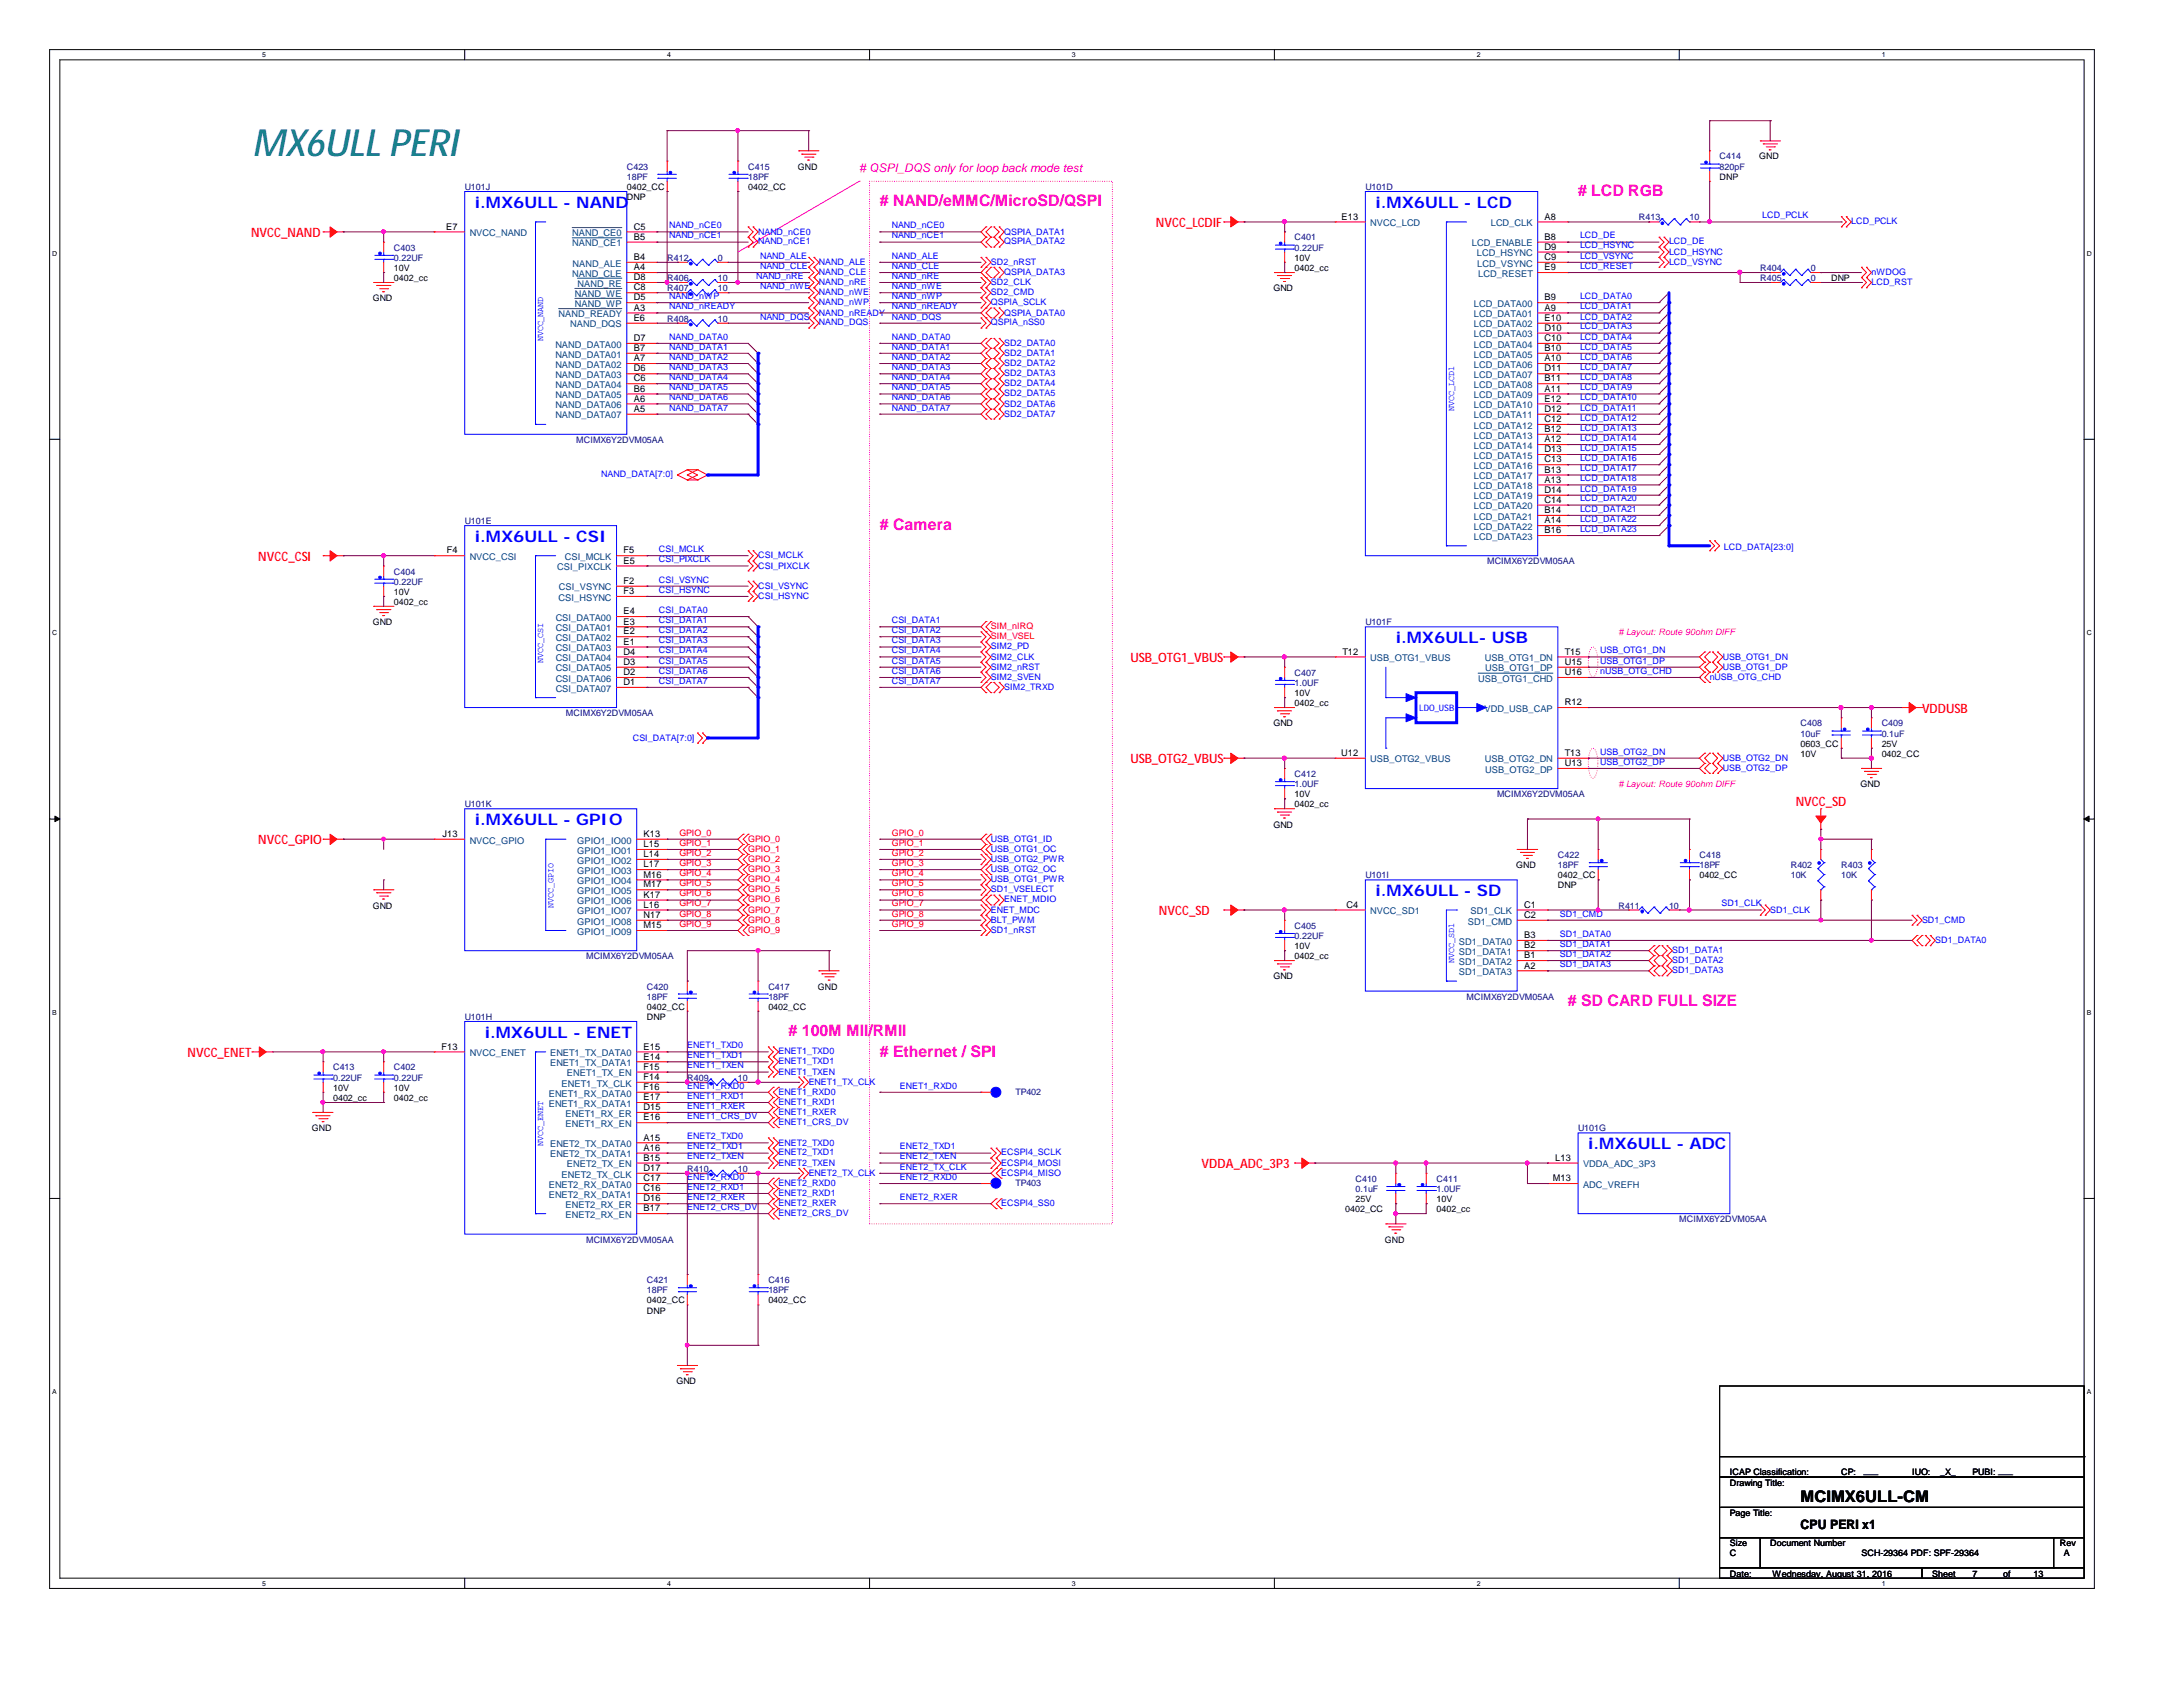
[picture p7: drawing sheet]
<svg xmlns="http://www.w3.org/2000/svg" width="279mm" height="216mm" viewBox="0 0 279 216" stroke-linecap="round" stroke-linejoin="round" font-family="sans-serif">
<defs><g id="words">
<text font-size="4.8" fill="#008080" x="32.3" y="20">MX6ULL PERI</text>
<g font-size="2" fill="#00f">
<text x="60.8" y="26.6">i.MX6ULL - NAND</text>
<text x="176.1" y="26.6">i.MX6ULL - LCD</text>
<text x="60.8" y="69.3">i.MX6ULL - CSI</text>
<text x="178.6" y="82.3">i.MX6ULL- USB</text>
<text x="60.8" y="105.6">i.MX6ULL - GPIO</text>
<text x="176.1" y="114.7">i.MX6ULL - SD</text>
<text x="62.1" y="132.8">i.MX6ULL - ENET</text>
<text x="203.3" y="147.1">i.MX6ULL - ADC</text>
</g>
<g font-size="2" fill="#f0f">
<text x="112.6" y="26.4"># NAND/eMMC/MicroSD/QSPI</text>
<text x="202" y="25.1"># LCD RGB</text>
<text x="112.6" y="67.9"># Camera</text>
<text x="200.7" y="128.7"># SD CARD FULL SIZE</text>
<text x="100.9" y="132.6"># 100M MII/</text>
<text x="111.7" y="132.6">RMII</text>
<text x="112.6" y="135.2"># Ethernet / SPI</text>
</g>
<text font-size="2" x="230.5" y="192.2">MCIMX6ULL-CM</text>
<g font-size="1.7" fill="#f00">
<text x="148" y="29">NVCC_LCDIF</text>
<text x="32.1" y="30.4">NVCC_NAND</text>
<text x="33.1" y="71.8">NVCC_CSI</text>
<text x="144.7" y="84.8">USB_OTG1_VBUS</text>
<text x="246" y="91.2">VDDUSB</text>
<text x="144.7" y="97.7">USB_OTG2_VBUS</text>
<text x="229.8" y="103.2">NVCC_SD</text>
<text x="33.1" y="108.1">NVCC_GPIO</text>
<text x="148.3" y="117.1">NVCC_SD</text>
<text x="24" y="135.3">NVCC_ENET</text>
<text x="153.8" y="149.5">VDDA_ADC_3P3</text>
</g>
<text font-size="1.7" x="230.5" y="195.7">CPU PERI x1</text>
<text font-size="1.5" fill="#f0f" x="110" y="22"># QSPI_DQS only for loop back mode test</text>
<g font-size="1.2">
<text x="57.1" y="29.4">E7</text>
<text x="81.1" y="29.4">C5</text>
<text x="171.7" y="28.1">E13</text>
<text x="197.7" y="28.1">A8</text>
<text x="81.1" y="30.7">B5</text>
<text x="81.1" y="33.3">B4</text>
<text x="81.1" y="35.9">D8</text>
<text x="81.1" y="34.6">A4</text>
<text x="197.7" y="32">D9</text>
<text x="197.7" y="33.3">C9</text>
<text x="197.7" y="34.6">E9</text>
<text x="197.7" y="30.7">B8</text>
<text x="81.1" y="39.8">A3</text>
<text x="81.1" y="37.2">C8</text>
<text x="81.1" y="38.4">D5</text>
<text x="81.1" y="41.1">E6</text>
<text x="197.7" y="38.4">B9</text>
<text x="197.7" y="39.8">A9</text>
<text x="197.7" y="41.1">E10</text>
<text x="81.1" y="43.6">D7</text>
<text x="81.1" y="44.9">B7</text>
<text x="81.1" y="46.2">A7</text>
<text x="81.1" y="47.5">D6</text>
<text x="197.7" y="42.3">D10</text>
<text x="197.7" y="43.6">C10</text>
<text x="197.7" y="44.9">B10</text>
<text x="197.7" y="46.2">A10</text>
<text x="197.7" y="47.5">D11</text>
<text x="81.1" y="48.8">C6</text>
<text x="81.1" y="50.1">B6</text>
<text x="81.1" y="51.4">A6</text>
<text x="81.1" y="52.7">A5</text>
<text x="197.7" y="48.8">B11</text>
<text x="197.7" y="50.1">A11</text>
<text x="197.7" y="51.4">E12</text>
<text x="197.7" y="52.7">D12</text>
<text x="197.7" y="54">C12</text>
<text x="197.7" y="55.3">B12</text>
<text x="197.7" y="56.6">A12</text>
<text x="197.7" y="57.9">D13</text>
<text x="197.7" y="59.2">C13</text>
<text x="197.7" y="60.5">B13</text>
<text x="197.7" y="61.8">A13</text>
<text x="197.7" y="63.1">D14</text>
<text x="197.7" y="64.3">C14</text>
<text x="197.7" y="65.7">B14</text>
<text x="57.2" y="70.8">F4</text>
<text x="79.8" y="70.8">F5</text>
<text x="197.7" y="67">A14</text>
<text x="197.7" y="68.2">B16</text>
<text x="79.8" y="74.7">F2</text>
<text x="79.8" y="72.1">E5</text>
<text x="79.8" y="76">F3</text>
<text x="79.8" y="78.6">E4</text>
<text x="79.8" y="79.9">E3</text>
<text x="79.8" y="81.2">E2</text>
<text x="79.8" y="82.5">E1</text>
<text x="79.8" y="83.8">D4</text>
<text x="171.8" y="83.8">T12</text>
<text x="200.3" y="83.8">T15</text>
<text x="79.8" y="85.1">D3</text>
<text x="79.8" y="86.4">D2</text>
<text x="79.8" y="87.7">D1</text>
<text x="200.3" y="86.4">U16</text>
<text x="200.3" y="85.1">U15</text>
<text x="200.3" y="90.3">R12</text>
<text x="171.7" y="96.7">U12</text>
<text x="200.3" y="96.7">T13</text>
<text x="200.3" y="98">U13</text>
<text x="56.6" y="107.1">J13</text>
<text x="82.4" y="107.1">K13</text>
<text x="82.4" y="108.4">L15</text>
<text x="82.4" y="109.7">L14</text>
<text x="82.4" y="111">L17</text>
<text x="82.4" y="112.3">M16</text>
<text x="82.4" y="113.6">M17</text>
<text x="82.4" y="114.9">K17</text>
<text x="82.4" y="116.2">L16</text>
<text x="82.4" y="117.5">N17</text>
<text x="82.4" y="118.8">M15</text>
<text x="172.3" y="116.2">C4</text>
<text x="195.1" y="117.5">C2</text>
<text x="195.1" y="116.2">C1</text>
<text x="195.1" y="120.1">B3</text>
<text x="195.1" y="121.4">B2</text>
<text x="195.1" y="122.6">B1</text>
<text x="195.1" y="124">A2</text>
<text x="56.5" y="134.3">F13</text>
<text x="82.4" y="134.3">E15</text>
<text x="82.4" y="135.6">E14</text>
<text x="82.4" y="136.9">F15</text>
<text x="82.4" y="138.2">F14</text>
<text x="82.4" y="142.1">D15</text>
<text x="82.4" y="143.4">E16</text>
<text x="82.4" y="140.8">E17</text>
<text x="82.4" y="139.5">F16</text>
<text x="82.4" y="146">A15</text>
<text x="82.4" y="147.3">A16</text>
<text x="82.4" y="148.5">B15</text>
<text x="82.4" y="149.9">D17</text>
<text x="199.1" y="148.5">L13</text>
<text x="82.4" y="153.8">D16</text>
<text x="82.4" y="155">B17</text>
<text x="82.4" y="151.2">C17</text>
<text x="82.4" y="152.4">C16</text>
<text x="198.8" y="151.2">M13</text>
</g>
<g font-size="1.2" fill="#004080">
<text x="175.4" y="29">NVCC_LCD</text>
<text x="190.8" y="29">LCD_CLK</text>
<text x="60.1" y="30.2">NVCC_NAND</text>
<text x="73.2" y="30.2">NAND_CE0</text>
<text x="73.2" y="31.5">NAND_CE1</text>
<text x="73.2" y="35.4">NAND_CLE</text>
<text x="73.3" y="34.1">NAND_ALE</text>
<text x="188.4" y="31.5">LCD_ENABLE</text>
<text x="189" y="32.8">LCD_HSYNC</text>
<text x="189.1" y="34.1">LCD_VSYNC</text>
<text x="189.2" y="35.4">LCD_RESET</text>
<text x="71.5" y="40.6">NAND_READY</text>
<text x="73" y="41.9">NAND_DQS</text>
<text x="73.6" y="38">NAND_WE</text>
<text x="73.6" y="39.3">NAND_WP</text>
<text x="73.9" y="36.7">NAND_RE</text>
<text x="188.6" y="39.3">LCD_DATA00</text>
<text x="188.6" y="40.6">LCD_DATA01</text>
<text x="188.6" y="41.9">LCD_DATA02</text>
<text x="71.1" y="44.5">NAND_DATA00</text>
<text x="71.1" y="45.8">NAND_DATA01</text>
<text x="71.1" y="47.1">NAND_DATA02</text>
<text x="188.6" y="43.2">LCD_DATA03</text>
<text x="188.6" y="44.5">LCD_DATA04</text>
<text x="188.6" y="45.8">LCD_DATA05</text>
<text x="188.6" y="47.1">LCD_DATA06</text>
<text x="71.1" y="48.4">NAND_DATA03</text>
<text x="71.1" y="49.7">NAND_DATA04</text>
<text x="71.1" y="51">NAND_DATA05</text>
<text x="71.1" y="52.2">NAND_DATA06</text>
<text x="71.1" y="53.6">NAND_DATA07</text>
<text x="188.6" y="48.4">LCD_DATA07</text>
<text x="188.6" y="49.7">LCD_DATA08</text>
<text x="188.6" y="51">LCD_DATA09</text>
<text x="188.6" y="52.2">LCD_DATA10</text>
<text x="188.6" y="53.6">LCD_DATA11</text>
<text x="188.6" y="54.9">LCD_DATA12</text>
<text x="188.6" y="56.1">LCD_DATA13</text>
<text x="188.6" y="57.4">LCD_DATA14</text>
<text x="188.6" y="58.7">LCD_DATA15</text>
<text x="188.6" y="60">LCD_DATA16</text>
<text x="188.6" y="61.3">LCD_DATA17</text>
<text x="188.6" y="62.6">LCD_DATA18</text>
<text x="188.6" y="63.9">LCD_DATA19</text>
<text x="188.6" y="65.2">LCD_DATA20</text>
<text x="60.1" y="71.7">NVCC_CSI</text>
<text x="72.3" y="71.7">CSI_MCLK</text>
<text x="188.6" y="66.5">LCD_DATA21</text>
<text x="188.6" y="67.8">LCD_DATA22</text>
<text x="188.6" y="69.1">LCD_DATA23</text>
<text x="71.3" y="73">CSI_PIXCLK</text>
<text x="71.5" y="76.9">CSI_HSYNC</text>
<text x="71.5" y="75.6">CSI_VSYNC</text>
<text x="71.1" y="79.5">CSI_DATA00</text>
<text x="71.1" y="80.8">CSI_DATA01</text>
<text x="71.1" y="82">CSI_DATA02</text>
<text x="71.1" y="83.4">CSI_DATA03</text>
<text x="71.1" y="84.6">CSI_DATA04</text>
<text x="71.1" y="85.9">CSI_DATA05</text>
<text x="71.1" y="87.2">CSI_DATA06</text>
<text x="71.1" y="88.5">CSI_DATA07</text>
<text x="175.4" y="84.6">USB_OTG1_VBUS</text>
<text x="189.2" y="87.2">USB_OTG1_CHD</text>
<text x="190" y="84.6">USB_OTG1_DN</text>
<text x="190.1" y="85.9">USB_OTG1_DP</text>
<text x="190" y="91.1">VDD_USB_CAP</text>
<text x="175.4" y="97.6">USB_OTG2_VBUS</text>
<text x="190" y="97.6">USB_OTG2_DN</text>
<text x="190.1" y="98.9">USB_OTG2_DP</text>
<text x="60.1" y="107.9">NVCC_GPIO</text>
<text x="73.9" y="107.9">GPIO1_IO00</text>
<text x="73.9" y="109.3">GPIO1_IO01</text>
<text x="73.9" y="110.5">GPIO1_IO02</text>
<text x="73.9" y="111.8">GPIO1_IO03</text>
<text x="73.9" y="113.2">GPIO1_IO04</text>
<text x="73.9" y="114.4">GPIO1_IO05</text>
<text x="73.9" y="115.7">GPIO1_IO06</text>
<text x="73.9" y="117">GPIO1_IO07</text>
<text x="73.9" y="118.3">GPIO1_IO08</text>
<text x="73.9" y="119.6">GPIO1_IO09</text>
<text x="175.4" y="117">NVCC_SD1</text>
<text x="187.9" y="118.3">SD1_CMD</text>
<text x="188.2" y="117">SD1_CLK</text>
<text x="186.7" y="120.9">SD1_DATA0</text>
<text x="186.7" y="122.2">SD1_DATA1</text>
<text x="186.7" y="123.5">SD1_DATA2</text>
<text x="186.7" y="124.8">SD1_DATA3</text>
<text x="60.1" y="135.2">NVCC_ENET</text>
<text x="70.4" y="135.2">ENET1_TX_DATA0</text>
<text x="70.4" y="136.4">ENET1_TX_DATA1</text>
<text x="72.6" y="137.8">ENET1_TX_EN</text>
<text x="70.2" y="141.6">ENET1_RX_DATA1</text>
<text x="70.2" y="140.3">ENET1_RX_DATA0</text>
<text x="71.9" y="139.1">ENET1_TX_CLK</text>
<text x="72.4" y="142.9">ENET1_RX_ER</text>
<text x="70.4" y="146.8">ENET2_TX_DATA0</text>
<text x="70.4" y="148.1">ENET2_TX_DATA1</text>
<text x="72.4" y="144.2">ENET1_RX_EN</text>
<text x="72.6" y="149.4">ENET2_TX_EN</text>
<text x="202.6" y="149.4">VDDA_ADC_3P3</text>
<text x="70.2" y="152">ENET2_RX_DATA0</text>
<text x="70.2" y="153.3">ENET2_RX_DATA1</text>
<text x="71.9" y="150.7">ENET2_TX_CLK</text>
<text x="72.4" y="154.6">ENET2_RX_ER</text>
<text x="72.4" y="155.9">ENET2_RX_EN</text>
<text x="202.6" y="152">ADC_VREFH</text>
</g>
<g font-size="1.1" fill="#000080">
<text x="80.2" y="21.7">C423</text>
<text x="80.2" y="23">18PF</text>
<text x="95.8" y="21.7">C415</text>
<text x="95.8" y="23">18PF</text>
<text x="220.1" y="20.4">C414</text>
<text x="220.1" y="21.7">820pF</text>
<text x="59.5" y="24.3">U101J</text>
<text x="174.8" y="24.3">U101D</text>
<text x="209.8" y="28.2">R413</text>
<text x="216.2" y="28.2">10</text>
<text x="50.4" y="32.1">C403</text>
<text x="50.4" y="33.4">0.22UF</text>
<text x="85.4" y="36">R406</text>
<text x="85.4" y="33.4">R412</text>
<text x="91.9" y="36">10</text>
<text x="91.9" y="33.4">0</text>
<text x="165.7" y="30.8">C401</text>
<text x="165.7" y="32.1">0.22UF</text>
<text x="225.3" y="34.7">R404</text>
<text x="225.3" y="36">R405</text>
<text x="231.8" y="34.7">0</text>
<text x="231.8" y="36">0</text>
<text x="85.4" y="37.3">R407</text>
<text x="85.4" y="41.1">R408</text>
<text x="91.9" y="37.3">10</text>
<text x="91.9" y="41.1">10</text>
<text x="73.7" y="56.7">MCIMX6Y2DVM05AA</text>
<text x="59.5" y="67.1">U101E</text>
<text x="50.4" y="73.5">C404</text>
<text x="50.4" y="74.8">0.22UF</text>
<text x="190.3" y="72.2">MCIMX6Y2DVM05AA</text>
<text x="174.8" y="80">U101F</text>
<text x="165.7" y="86.5">C407</text>
<text x="165.7" y="87.8">1.0UF</text>
<text x="72.4" y="91.7">MCIMX6Y2DVM05AA</text>
<text x="230.5" y="93">C408</text>
<text x="230.5" y="94.3">10uF</text>
<text x="240.8" y="93">C409</text>
<text x="240.8" y="94.3">0.1uF</text>
<text x="165.7" y="99.4">C412</text>
<text x="165.7" y="100.8">1.0UF</text>
<text x="59.5" y="103.3">U101K</text>
<text x="191.6" y="102">MCIMX6Y2DVM05AA</text>
<text x="174.8" y="112.4">U101I</text>
<text x="199.4" y="109.8">C422</text>
<text x="199.4" y="111.1">18PF</text>
<text x="217.5" y="109.8">C418</text>
<text x="217.5" y="111.1">18PF</text>
<text x="229.2" y="111.1">R402</text>
<text x="229.2" y="112.4">10K</text>
<text x="235.7" y="111.1">R403</text>
<text x="235.7" y="112.4">10K</text>
<text x="165.7" y="118.9">C405</text>
<text x="207.1" y="116.3">R411</text>
<text x="213.6" y="116.3">10</text>
<text x="75" y="122.8">MCIMX6Y2DVM05AA</text>
<text x="165.7" y="120.2">0.22UF</text>
<text x="59.5" y="130.5">U101H</text>
<text x="82.8" y="126.7">C420</text>
<text x="82.8" y="127.9">18PF</text>
<text x="98.3" y="126.7">C417</text>
<text x="98.3" y="127.9">18PF</text>
<text x="187.7" y="127.9">MCIMX6Y2DVM05AA</text>
<text x="42.6" y="137">C413</text>
<text x="50.4" y="137">C402</text>
<text x="42.6" y="138.3">0.22UF</text>
<text x="50.4" y="138.3">0.22UF</text>
<text x="88" y="138.3">R409</text>
<text x="94.4" y="138.3">10</text>
<text x="130" y="140.1">TP402</text>
<text x="88" y="149.9">R410</text>
<text x="94.4" y="149.9">10</text>
<text x="202" y="144.8">U101G</text>
<text x="130" y="151.8">TP403</text>
<text x="173.5" y="151.3">C410</text>
<text x="173.5" y="152.6">0.1uF</text>
<text x="183.9" y="151.3">C411</text>
<text x="183.9" y="152.6">1.0UF</text>
<text x="75" y="159">MCIMX6Y2DVM05AA</text>
<text x="214.9" y="156.4">MCIMX6Y2DVM05AA</text>
<text x="82.8" y="164.2">C421</text>
<text x="82.8" y="165.5">18PF</text>
<text x="98.3" y="164.2">C416</text>
<text x="98.3" y="165.5">18PF</text>
</g>
<g font-size="1.1">
<text x="102.1" y="21.7">GND</text>
<text x="220.1" y="23">DNP</text>
<text x="225.2" y="20.4">GND</text>
<text x="80.2" y="24.3">0402_CC</text>
<text x="80.2" y="25.6">DNP</text>
<text x="95.8" y="24.3">0402_CC</text>
<text x="50.4" y="34.7">10V</text>
<text x="50.4" y="36">0402_cc</text>
<text x="165.7" y="33.4">10V</text>
<text x="165.7" y="34.7">0402_cc</text>
<text x="234.4" y="36">DNP</text>
<text x="47.7" y="38.6">GND</text>
<text x="163" y="37.3">GND</text>
<text x="50.4" y="76.1">10V</text>
<text x="50.4" y="77.4">0402_cc</text>
<text x="47.7" y="80">GND</text>
<text x="165.7" y="89.1">10V</text>
<text x="163" y="93">GND</text>
<text x="165.7" y="90.4">0402_cc</text>
<text x="230.5" y="95.5">0603_CC</text>
<text x="240.8" y="95.5">25V</text>
<text x="230.5" y="96.9">10V</text>
<text x="238.1" y="100.8">GND</text>
<text x="240.8" y="96.9">0402_CC</text>
<text x="163" y="105.9">GND</text>
<text x="165.7" y="102">10V</text>
<text x="165.7" y="103.3">0402_cc</text>
<text x="194.1" y="111.1">GND</text>
<text x="199.4" y="112.4">0402_CC</text>
<text x="199.4" y="113.7">DNP</text>
<text x="217.5" y="112.4">0402_CC</text>
<text x="47.7" y="116.3">GND</text>
<text x="163" y="125.3">GND</text>
<text x="165.7" y="121.5">10V</text>
<text x="165.7" y="122.8">0402_cc</text>
<text x="82.8" y="129.2">0402_CC</text>
<text x="82.8" y="130.5">DNP</text>
<text x="98.3" y="129.2">0402_CC</text>
<text x="104.7" y="126.7">GND</text>
<text x="42.6" y="139.6">10V</text>
<text x="42.6" y="140.9">0402_cc</text>
<text x="50.4" y="139.6">10V</text>
<text x="50.4" y="140.9">0402_cc</text>
<text x="39.9" y="144.8">GND</text>
<text x="172.2" y="155.2">0402_CC</text>
<text x="173.5" y="153.8">25V</text>
<text x="183.9" y="153.8">10V</text>
<text x="183.9" y="155.2">0402_cc</text>
<text x="177.2" y="159">GND</text>
<text x="82.8" y="166.8">0402_CC</text>
<text x="98.3" y="166.8">0402_CC</text>
<text x="82.8" y="168.1">DNP</text>
<text x="86.6" y="177.2">GND</text>
<text x="221.4" y="190.1">Drawing Title:</text>
<text x="221.4" y="188.8">ICAP Classification:</text>
<text x="235.7" y="188.8">CP:</text>
<text x="238.5" y="188.7">___</text>
<text x="244.7" y="188.8">IUO:</text>
<text x="248.3" y="188.8">_X_</text>
<text x="252.5" y="188.8">PUBI: ___</text>
<text x="221.4" y="197.9">Size</text>
<text x="221.4" y="194">Page Title:</text>
<text x="226.6" y="197.9">Document Number</text>
<text x="263.7" y="197.9">Rev</text>
<text x="221.4" y="201.8">Date:</text>
<text x="221.4" y="199.2">C</text>
<text x="226.9" y="201.8">Wednesday, August 31, 2016</text>
<text x="238.3" y="199.2">SCH-29364 PDF: SPF-29364</text>
<text x="247.3" y="201.8">Sheet</text>
<text x="252.5" y="201.8">7</text>
<text x="256.4" y="201.8">of</text>
<text x="260.3" y="201.8">13</text>
<text x="264.2" y="199.2">A</text>
</g>
<g font-size="1.1" fill="#00f">
<text x="85.6" y="29.2">NAND_nCE0</text>
<text x="114.1" y="29.2">NAND_nCE0</text>
<text x="225.6" y="27.9">LCD_PCLK</text>
<text x="236.9" y="28.7">LCD_PCLK</text>
<text x="85.6" y="30.5">NAND_nCE1</text>
<text x="96.8" y="35.7">NAND_nRE</text>
<text x="97" y="30">NAND_nCE0</text>
<text x="97" y="31.3">NAND_nCE1</text>
<text x="97.3" y="34.4">NAND_CLE</text>
<text x="97.3" y="33.1">NAND_ALE</text>
<text x="104.8" y="33.9">NAND_ALE</text>
<text x="104.8" y="35.2">NAND_CLE</text>
<text x="114.1" y="33.1">NAND_ALE</text>
<text x="114.1" y="34.4">NAND_CLE</text>
<text x="114.1" y="35.7">NAND_nRE</text>
<text x="114.1" y="30.5">NAND_nCE1</text>
<text x="126.8" y="33.9">SD2_nRST</text>
<text x="128.5" y="35.2">QSPIA_DATA3</text>
<text x="128.5" y="30">QSPIA_DATA1</text>
<text x="128.5" y="31.3">QSPIA_DATA2</text>
<text x="202.2" y="30.5">LCD_DE</text>
<text x="202.2" y="31.8">LCD_HSYNC</text>
<text x="202.2" y="33.1">LCD_VSYNC</text>
<text x="202.2" y="34.4">LCD_RESET</text>
<text x="213.6" y="31.3">LCD_DE</text>
<text x="213.6" y="32.6">LCD_HSYNC</text>
<text x="213.6" y="33.9">LCD_VSYNC</text>
<text x="239.5" y="35.2">nWDOG</text>
<text x="85.6" y="38.3">NAND_nWP</text>
<text x="85.6" y="39.6">NAND_nREADY</text>
<text x="97.3" y="37">NAND_nWE</text>
<text x="97.3" y="40.9">NAND_DQS</text>
<text x="104.8" y="39.1">NAND_nWP</text>
<text x="104.8" y="36.5">NAND_nRE</text>
<text x="104.8" y="37.8">NAND_nWE</text>
<text x="104.8" y="40.4">NAND_nREADY</text>
<text x="104.8" y="41.7">NAND_DQS</text>
<text x="114.1" y="40.9">NAND_DQS</text>
<text x="114.1" y="37">NAND_nWE</text>
<text x="114.1" y="38.3">NAND_nWP</text>
<text x="114.1" y="39.6">NAND_nREADY</text>
<text x="126.8" y="41.7">QSPIA_nSS0</text>
<text x="126.8" y="37.8">SD2_CMD</text>
<text x="126.8" y="36.5">SD2_CLK</text>
<text x="126.8" y="39.1">QSPIA_SCLK</text>
<text x="128.5" y="40.4">QSPIA_DATA0</text>
<text x="202.2" y="38.3">LCD_DATA0</text>
<text x="202.2" y="39.6">LCD_DATA1</text>
<text x="202.2" y="40.9">LCD_DATA2</text>
<text x="239.5" y="36.5">LCD_RST</text>
<text x="69.5" y="43.7" transform="rotate(-90 69.5 43.7)">NVCC_NAND</text>
<text x="85.6" y="47.4">NAND_DATA3</text>
<text x="85.6" y="46.1">NAND_DATA2</text>
<text x="85.6" y="44.7">NAND_DATA1</text>
<text x="85.6" y="43.5">NAND_DATA0</text>
<text x="114.1" y="47.4">NAND_DATA3</text>
<text x="114.1" y="46.1">NAND_DATA2</text>
<text x="114.1" y="44.7">NAND_DATA1</text>
<text x="114.1" y="43.5">NAND_DATA0</text>
<text x="128.5" y="45.6">SD2_DATA1</text>
<text x="128.5" y="46.9">SD2_DATA2</text>
<text x="128.5" y="44.2">SD2_DATA0</text>
<text x="202.2" y="42.2">LCD_DATA3</text>
<text x="202.2" y="43.5">LCD_DATA4</text>
<text x="202.2" y="44.7">LCD_DATA5</text>
<text x="202.2" y="46.1">LCD_DATA6</text>
<text x="202.2" y="47.4">LCD_DATA7</text>
<text x="85.6" y="52.5">NAND_DATA7</text>
<text x="85.6" y="51.2">NAND_DATA6</text>
<text x="85.6" y="48.6">NAND_DATA4</text>
<text x="85.6" y="50">NAND_DATA5</text>
<text x="114.1" y="52.5">NAND_DATA7</text>
<text x="114.1" y="51.2">NAND_DATA6</text>
<text x="114.1" y="48.6">NAND_DATA4</text>
<text x="114.1" y="50">NAND_DATA5</text>
<text x="128.5" y="48.1">SD2_DATA3</text>
<text x="128.5" y="49.4">SD2_DATA4</text>
<text x="128.5" y="50.7">SD2_DATA5</text>
<text x="128.5" y="52">SD2_DATA6</text>
<text x="128.5" y="53.3">SD2_DATA7</text>
<text x="186.1" y="52.6" transform="rotate(-90 186.1 52.6)">NVCC_LCD1</text>
<text x="202.2" y="48.6">LCD_DATA8</text>
<text x="202.2" y="50">LCD_DATA9</text>
<text x="202.2" y="51.2">LCD_DATA10</text>
<text x="202.2" y="52.5">LCD_DATA11</text>
<text x="202.2" y="53.8">LCD_DATA12</text>
<text x="202.2" y="55.1">LCD_DATA13</text>
<text x="202.2" y="56.4">LCD_DATA14</text>
<text x="202.2" y="57.7">LCD_DATA15</text>
<text x="202.2" y="59">LCD_DATA16</text>
<text x="77" y="61.1">NAND_DATA[7:0]</text>
<text x="202.2" y="60.3">LCD_DATA17</text>
<text x="202.2" y="61.6">LCD_DATA18</text>
<text x="202.2" y="62.9">LCD_DATA19</text>
<text x="202.2" y="64.2">LCD_DATA20</text>
<text x="202.2" y="65.5">LCD_DATA21</text>
<text x="84.3" y="70.7">CSI_MCLK</text>
<text x="84.3" y="72">CSI_PIXCLK</text>
<text x="97" y="71.5">CSI_MCLK</text>
<text x="202.2" y="66.8">LCD_DATA22</text>
<text x="202.2" y="68.1">LCD_DATA23</text>
<text x="220.6" y="70.4">LCD_DATA[23:0]</text>
<text x="84.3" y="74.5">CSI_VSYNC</text>
<text x="84.3" y="75.9">CSI_HSYNC</text>
<text x="97" y="72.8">CSI_PIXCLK</text>
<text x="97" y="75.4">CSI_VSYNC</text>
<text x="97" y="76.6">CSI_HSYNC</text>
<text x="84.3" y="78.4">CSI_DATA0</text>
<text x="84.3" y="79.8">CSI_DATA1</text>
<text x="84.3" y="81">CSI_DATA2</text>
<text x="84.3" y="82.3">CSI_DATA3</text>
<text x="84.3" y="83.6">CSI_DATA4</text>
<text x="114.1" y="82.3">CSI_DATA3</text>
<text x="114.1" y="83.6">CSI_DATA4</text>
<text x="114.1" y="79.8">CSI_DATA1</text>
<text x="114.1" y="81">CSI_DATA2</text>
<text x="126.8" y="83.1">SIM2_PD</text>
<text x="204.8" y="83.6">USB_OTG1_DN</text>
<text x="69.5" y="84.9" transform="rotate(-90 69.5 84.9)">NVCC_CSI</text>
<text x="84.3" y="84.9">CSI_DATA5</text>
<text x="84.3" y="86.2">CSI_DATA6</text>
<text x="84.3" y="87.5">CSI_DATA7</text>
<text x="114.1" y="84.9">CSI_DATA5</text>
<text x="114.1" y="86.2">CSI_DATA6</text>
<text x="114.1" y="87.5">CSI_DATA7</text>
<text x="126.8" y="84.4">SIM2_CLK</text>
<text x="126.8" y="85.7">SIM2_nRST</text>
<text x="126.8" y="87">SIM2_SVEN</text>
<text x="128.5" y="88.3">SIM2_TRXD</text>
<text x="204.8" y="86.2">nUSB_OTG_CHD</text>
<text x="204.8" y="84.9">USB_OTG1_DP</text>
<text x="218.8" y="87">nUSB_OTG_CHD</text>
<text x="220.5" y="85.7">USB_OTG1_DP</text>
<text x="220.5" y="84.4">USB_OTG1_DN</text>
<text x="81" y="94.8">CSI_DATA[7:0]</text>
<text x="181.7" y="91">LDO_USB</text>
<text x="204.8" y="96.6">USB_OTG2_DN</text>
<text x="204.8" y="97.9">USB_OTG2_DP</text>
<text x="220.5" y="98.7">USB_OTG2_DP</text>
<text x="220.5" y="97.4">USB_OTG2_DN</text>
<text x="126.8" y="107.7">USB_OTG1_ID</text>
<text x="126.8" y="109">USB_OTG1_OC</text>
<text x="126.8" y="110.3">USB_OTG2_PWR</text>
<text x="126.8" y="111.6">USB_OTG2_OC</text>
<text x="126.8" y="112.9">USB_OTG1_PWR</text>
<text x="70.8" y="116.2" transform="rotate(-90 70.8 116.2)">NVCC_GPIO</text>
<text x="126.8" y="114.2">SD1_VSELECT</text>
<text x="126.8" y="116.8">ENET_MDC</text>
<text x="126.8" y="119.4">SD1_nRST</text>
<text x="126.8" y="118.1">BLT_PWM</text>
<text x="128.5" y="115.5">ENET_MDIO</text>
<text x="199.6" y="117.3">SD1_CMD</text>
<text x="199.6" y="119.9">SD1_DATA0</text>
<text x="220.3" y="116">SD1_CLK</text>
<text x="226.6" y="116.8">SD1_CLK</text>
<text x="246" y="118.1">SD1_CMD</text>
<text x="186.1" y="123.2" transform="rotate(-90 186.1 123.2)">NVCC_SD1</text>
<text x="199.6" y="123.8">SD1_DATA3</text>
<text x="199.6" y="121.2">SD1_DATA1</text>
<text x="199.6" y="122.5">SD1_DATA2</text>
<text x="214" y="122">SD1_DATA1</text>
<text x="214" y="123.3">SD1_DATA2</text>
<text x="214" y="124.6">SD1_DATA3</text>
<text x="247.7" y="120.7">SD1_DATA0</text>
<text x="88" y="134.2">ENET1_TXD0</text>
<text x="88" y="135.4">ENET1_TXD1</text>
<text x="88" y="136.7">ENET1_TXEN</text>
<text x="99.7" y="134.9">ENET1_TXD0</text>
<text x="99.7" y="136.2">ENET1_TXD1</text>
<text x="99.7" y="137.5">ENET1_TXEN</text>
<text x="88" y="139.3">ENET1_RXD0</text>
<text x="88" y="140.6">ENET1_RXD1</text>
<text x="88" y="143.2">ENET1_CRS_DV</text>
<text x="88" y="141.9">ENET1_RXER</text>
<text x="99.7" y="142.7">ENET1_RXER</text>
<text x="99.7" y="140.1">ENET1_RXD0</text>
<text x="99.7" y="141.4">ENET1_RXD1</text>
<text x="103.5" y="138.8">ENET1_TX_CLK</text>
<text x="115.2" y="139.3">ENET1_RXD0</text>
<text x="69.5" y="146.6" transform="rotate(-90 69.5 146.6)">NVCC_ENET</text>
<text x="88" y="145.8">ENET2_TXD0</text>
<text x="88" y="147.1">ENET2_TXD1</text>
<text x="88" y="148.4">ENET2_TXEN</text>
<text x="99.7" y="144">ENET1_CRS_DV</text>
<text x="99.7" y="146.6">ENET2_TXD0</text>
<text x="99.7" y="147.9">ENET2_TXD1</text>
<text x="99.7" y="149.2">ENET2_TXEN</text>
<text x="115.2" y="147.1">ENET2_TXD1</text>
<text x="115.2" y="149.7">ENET2_TX_CLK</text>
<text x="115.2" y="148.4">ENET2_TXEN</text>
<text x="128.1" y="147.9">ECSPI4_SCLK</text>
<text x="128.1" y="149.2">ECSPI4_MOSI</text>
<text x="88" y="151">ENET2_RXD0</text>
<text x="88" y="152.3">ENET2_RXD1</text>
<text x="88" y="154.9">ENET2_CRS_DV</text>
<text x="88" y="153.6">ENET2_RXER</text>
<text x="99.7" y="151.8">ENET2_RXD0</text>
<text x="99.7" y="153.1">ENET2_RXD1</text>
<text x="99.7" y="155.7">ENET2_CRS_DV</text>
<text x="99.7" y="154.3">ENET2_RXER</text>
<text x="103.5" y="150.5">ENET2_TX_CLK</text>
<text x="115.2" y="153.6">ENET2_RXER</text>
<text x="115.2" y="151">ENET2_RXD0</text>
<text x="128.1" y="154.3">ECSPI4_SS0</text>
<text x="128.1" y="150.5">ECSPI4_MISO</text>
</g>
<g font-size="1.1" fill="#f00">
<text x="126.8" y="80.5">SIM_nIRQ</text>
<text x="126.8" y="81.8">SIM_VSEL</text>
<text x="87" y="106.9">GPIO_0</text>
<text x="95.8" y="107.7">GPIO_0</text>
<text x="114.1" y="106.9">GPIO_0</text>
<text x="87" y="108.2">GPIO_1</text>
<text x="87" y="110.8">GPIO_3</text>
<text x="87" y="109.5">GPIO_2</text>
<text x="87" y="112.1">GPIO_4</text>
<text x="87" y="113.4">GPIO_5</text>
<text x="95.8" y="109">GPIO_1</text>
<text x="95.8" y="110.3">GPIO_2</text>
<text x="95.8" y="111.6">GPIO_3</text>
<text x="95.8" y="112.9">GPIO_4</text>
<text x="114.1" y="108.2">GPIO_1</text>
<text x="114.1" y="110.8">GPIO_3</text>
<text x="114.1" y="109.5">GPIO_2</text>
<text x="114.1" y="112.1">GPIO_4</text>
<text x="114.1" y="113.4">GPIO_5</text>
<text x="87" y="118.6">GPIO_9</text>
<text x="87" y="117.3">GPIO_8</text>
<text x="87" y="116">GPIO_7</text>
<text x="87" y="114.7">GPIO_6</text>
<text x="95.8" y="114.2">GPIO_5</text>
<text x="95.8" y="115.5">GPIO_6</text>
<text x="95.8" y="116.8">GPIO_7</text>
<text x="95.8" y="118.1">GPIO_8</text>
<text x="95.8" y="119.4">GPIO_9</text>
<text x="114.1" y="117.3">GPIO_8</text>
<text x="114.1" y="116">GPIO_7</text>
<text x="114.1" y="114.7">GPIO_6</text>
<text x="114.1" y="118.6">GPIO_9</text>
</g>
<g font-size="1.1" fill="#f0f">
<text x="207.1" y="81.3"># Layout: Route 90ohm DIFF</text>
<text x="207.1" y="100.7"># Layout: Route 90ohm DIFF</text>
</g>
<g font-size=".9">
<text x="33.6" y="7.3">5</text>
<text x="85.4" y="7.3">4</text>
<text x="137.2" y="7.3">3</text>
<text x="189" y="7.3">2</text>
<text x="240.8" y="7.3">1</text>
<text x="6.7" y="32.7">D</text>
<text x="267.1" y="32.7">D</text>
<text x="6.7" y="81.3">C</text>
<text x="267.1" y="81.3">C</text>
<text x="6.7" y="129.9">B</text>
<text x="267.1" y="129.9">B</text>
<text x="6.7" y="178.4">A</text>
<text x="267.1" y="178.4">A</text>
<text x="33.6" y="202.9">5</text>
<text x="85.4" y="202.9">4</text>
<text x="137.2" y="202.9">3</text>
<text x="189" y="202.9">2</text>
<text x="240.8" y="202.9">1</text>
</g>
</g></defs>
<path d="M6.3 6.3h261.8v197h-261.8zM7.7 7.7h259v194.3h-259z" fill="none" stroke="#000" stroke-width=".13"/>
<g fill="#fff">
<path d="M33.6 6.5h.5v1h-.5z"/>
<path d="M33.6 202.1h.5v1.1h-.5z"/>
</g>
<path d="M59.5 6.3v1.4M59.5 202v1.3" fill="none" stroke="#000" stroke-width=".13"/>
<g fill="#fff">
<path d="M85.4 6.5h.5v1h-.5z"/>
<path d="M85.4 202.1h.5v1.1h-.5z"/>
</g>
<path d="M111.3 6.3v1.4M111.3 202v1.3" fill="none" stroke="#000" stroke-width=".13"/>
<g fill="#fff">
<path d="M137.2 6.5h.5v1h-.5z"/>
<path d="M137.2 202.1h.5v1.1h-.5z"/>
</g>
<path d="M163.1 6.3v1.4M163.1 202v1.3" fill="none" stroke="#000" stroke-width=".13"/>
<g fill="#fff">
<path d="M189 6.5h.5v1h-.5z"/>
<path d="M189 202.1h.5v1.1h-.5z"/>
</g>
<path d="M214.9 6.3v1.4M214.9 202v1.3" fill="none" stroke="#000" stroke-width=".13"/>
<g fill="#fff">
<path d="M240.8 6.5h.5v1h-.5z"/>
<path d="M240.8 202.1h.5v1.1h-.5z"/>
<path d="M6.7 31.9h.6v1h-.6z"/>
<path d="M267.1 31.9h.6v1h-.6z"/>
<path d="M6.7 80.5h.6v1h-.6z"/>
<path d="M267.1 80.5h.6v1h-.6z"/>
</g>
<path d="M6.3 56.2h1.4M266.7 56.2h1.4" fill="none" stroke="#000" stroke-width=".13"/>
<g fill="#fff">
<path d="M6.7 129.1h.6v1h-.6z"/>
<path d="M267.1 129.1h.6v1h-.6z"/>
</g>
<path d="M6.3 104.8h1.4M266.7 104.8h1.4" fill="none" stroke="#000" stroke-width=".13"/>
<g fill="#000" stroke="#000" stroke-width=".13">
<path d="M7 104.4l.7 .4-.7 .4z" fill-rule="evenodd"/>
<path d="M266.7 104.8l.7-.4v.8z" fill-rule="evenodd"/>
</g>
<g fill="#fff">
<path d="M6.7 177.6h.5v1h-.5z"/>
<path d="M267.1 177.6h.5v1h-.5z"/>
</g>
<path d="M6.3 153.4h1.4M266.7 153.4h1.4M220.1 177.4h46.6v11.6h-46.6zM220.1 189h46.6v3.9h-46.6zM220.1 192.9h46.6v3.9h-46.6zM220.1 196.8h5.2v3.9h-5.2zM220.1 186.4h46.6M225.3 196.8h37.5v3.9h-37.5zM262.8 196.8h3.9v3.9h-3.9zM266.7 186.4h.1M220.1 200.7h25.9v1.3h-25.9zM246 200.7h20.7v1.3h-20.7z" fill="none" stroke="#000" stroke-width=".13"/>
<path d="M111.3 23.2h31.1v133.4h-31.1zM203.7 82.9l.2-.1a1.38 1.38 0 0 1 .6 1.3 4 4 0 0 1-.4 2.5l-.2 .1a1.42 1.42 0 0 1-.6-1.4 4.1 4.1 0 0 1 .4-2.4zM203.7 95.9l.2-.1a1.38 1.38 0 0 1 .6 1.3 4 4 0 0 1-.4 2.4l-.2 .1a1.42 1.42 0 0 1-.6-1.3 4.1 4.1 0 0 1 .4-2.4z" fill="none" stroke="#f0f" stroke-width=".13" stroke-dasharray="0 .3"/>
<path d="M110 23.2h.1M110 23.2l-15.6 9.1" fill="none" stroke="#f0f" stroke-width=".13"/>
<g fill="none" stroke="#f00" stroke-width=".13">
<path d="M102.2 19.3h.1M102.2 19.3h2.6M102.6 19.7h.1M102.6 19.7h1.8M218.8 19.3h.1M218.8 19.3v1.3M225.3 18h.1M225.3 18h2.6M225.7 18.4h.1M225.7 18.4h1.8M226.1 18.8h1M226.4 19.2h.1"/>
<path d="M226.4 19.2h.3M227.1 18.8h.1M41.4 29.7h.1M41.4 29.7h1.4M43 29.7h.9M43.9 29.7h.1M47.8 36.2h.1M47.8 36.2h2.6M48.2 36.5h.1M48.2 36.5h1.8M48.6 37h1M49 37.3h.1"/>
<path d="M49 37.3h.2M49.1 31h.1M49.1 34.9h.1M49.1 31v1.3M49.1 33.6v1.3M49.6 37h.1M55.6 29.7h.1M55.6 29.7h3.9M80.2 34.9h3.9M80.2 36.2h3.9M80.2 29.7h3.9M80.2 38.7h3.9"/>
<path d="M80.2 31h3.9M80.2 33.6h3.9M80.2 37.5h3.9M84.1 29.7h.1M84.1 31h.1M84.1 33.6h.1M84.1 34.9h.1M84.1 36.2h.1M84.1 37.5h.1M84.1 38.7h.1M85.4 20.6h.1M85.4 24.5h.1"/>
<path d="M85.4 20.6v1.3M85.4 23.2v1.3M86.7 36.2h.1M86.7 33.6h.1M86.7 37.5h.1M86.7 36.2h1.3M86.7 33.6h1.3M86.7 37.5h1.3M91.9 36.2h1.3M91.9 33.6h1.3M91.9 37.5h1.3M93.2 36.2h.1"/>
<path d="M93.2 33.6h.1M93.2 37.5h.1M94.4 20.6h.1M94.4 24.5h.1M94.4 20.6v1.3M94.4 23.2v1.3M95.8 29h.1M95.8 30.4h.1M95.8 31.6h.1M95.8 29l.6 .7-.6 .7M95.8 30.4l.6 .6-.6 .6M96.4 29h.1"/>
<path d="M96.4 30.4h.1M96.4 31.6h.1M96.4 29l.6 .7-.6 .7M96.4 30.4l.6 .6-.6 .6M103 20.1h1.1M103.4 20.5h.1M103.4 20.5h.2M103.5 32.9h.1M103.5 34.2h.1M103.5 35.5h.1M103.5 38.1h.1M103.5 39.4h.1"/>
<path d="M103.5 36.8h.1M103.5 32.9l.7 .7-.7 .6M103.5 34.2l.7 .7-.7 .6M103.5 38.1l.7 .6-.7 .7M103.5 35.5l.7 .7-.7 .6M103.5 36.8l.7 .7-.7 .6M103.5 39.4l.7 .6-.7 .7M104.1 20.1h.1M104.2 32.9h.1M104.2 34.2h.1M104.2 35.5h.1M104.2 38.1h.1"/>
<path d="M104.2 39.4h.1M104.2 36.8h.1M104.2 32.9l.6 .7-.6 .6M104.2 34.2l.6 .7-.6 .6M104.2 38.1l.6 .6-.6 .7M104.2 35.5l.6 .7-.6 .6M104.2 36.8l.6 .7-.6 .6M104.2 39.4l.6 .6-.6 .7M125.6 32.9h.1M125.6 34.2h.1M125.6 36.8h.1M125.6 38.1h.1"/>
<path d="M125.6 35.5h.1M125.6 39.4h.1M125.6 32.9l.6 .7-.6 .6M125.6 36.8l.6 .7-.6 .6M125.6 35.5l.6 .7-.6 .6M125.6 38.1l.6 .6-.6 .7M126.2 32.9h.1M126.2 34.2h.1M126.2 35.5h.1M126.2 36.8h.1M126.2 38.1h.1M126.2 39.4h.1"/>
<path d="M126.2 30.4h.1M126.2 29h.1M126.2 31.6h.1M126.2 32.9l.6 .7-.6 .6M126.2 34.2l-.6 .7 1.2 1.3-.6 .6M126.2 36.8l.6 .7-.6 .6M126.2 38.1l.6 .6-.6 .7M126.2 39.4l-.6 .6 .6 .7M126.2 29l-.6 .7 .6 .7M126.2 30.4l-.6 .6 .6 .6M126.8 34.2h.1M126.8 35.5h.1"/>
<path d="M126.8 39.4h.1M126.8 29h.1M126.8 30.4h.1M126.8 31.6h.1M126.8 34.2l-.6 .7 .6 .6M126.8 39.4l-.6 .6 .6 .7M126.8 29l-.6 .7 .6 .7M126.8 30.4l-.6 .6 .6 .6M127.2 34.2h.1M127.2 35.5h.1M127.2 39.4h.1M127.2 29h.1"/>
<path d="M127.2 30.4h.1M127.2 31.6h.1M127.2 34.2l.7 .7-.7 .6M127.2 39.4l.7 .6-.7 .7M127.2 29l.7 .7-.7 .7M127.2 30.4l.7 .6-.7 .6M127.9 35.5h.1M127.9 34.2h.1M127.9 39.4h.1M127.9 30.4h.1M127.9 29h.1M127.9 31.6h.1"/>
<path d="M127.9 34.2l.6 .7-.6 .6M127.9 39.4l.6 .6-.6 .7M127.9 29l.6 .7-.6 .7M127.9 30.4l.6 .6-.6 .6M156.6 28.4h.1M156.6 28.4h1.5M158.3 28.4h.9M159.2 28.4h.1M163.1 34.9h.1M163.1 34.9h2.6M163.5 35.3h.1M163.5 35.3h1.8"/>
<path d="M163.9 35.6h1M164.3 36h.1M164.3 36h.2M164.4 29.7h.1M164.4 33.6h.1M164.4 29.7v1.3M164.4 32.3v1.3M164.9 35.6h.1M170.9 28.4h.1M170.9 28.4h3.9M196.8 34.9h3.9M196.8 28.4h3.9"/>
<path d="M196.8 38.7h3.9M196.8 32.3h3.9M196.8 31h3.9M196.8 33.6h3.9M200.7 34.9h.1M200.7 38.7h.1M200.7 32.3h.1M200.7 28.4h.1M200.7 31h.1M200.7 33.6h.1M211 28.4h.1M211 28.4h1.3"/>
<path d="M212.3 30.4h.1M212.3 31.6h.1M212.3 32.9h.1M212.3 34.2h.1M212.3 30.4l.7 .6-.7 .6M212.3 31.6l.7 .7-.7 .6M212.3 32.9l.7 .7-.7 .6M213 30.4h.1M213 31.6h.1M213 32.9h.1M213 34.2h.1M213 30.4l.6 .6-.6 .6"/>
<path d="M213 31.6l.6 .7-.6 .6M213 32.9l.6 .7-.6 .6M216.2 28.4h1.3M217.5 28.4h.1M218.8 23.2h.1M218.8 21.9v1.3M226.6 34.9h.1M226.6 36.2h.1M226.6 34.9h1.3M226.6 36.2h1.3M231.8 34.9h1.2M231.8 36.2h1.2"/>
<path d="M233 34.9h.1M233 36.2h.1M235.7 27.7h.1M235.7 29h.1M235.7 27.7l.6 .7-.6 .6M236.3 27.7h.1M236.3 29h.1M236.3 27.7l.6 .7-.6 .6M238.3 34.2h.1M238.3 35.5h.1M238.3 36.8h.1M238.3 34.2l.6 .7-.6 .6"/>
<path d="M238.3 35.5l.6 .7-.6 .6M238.9 34.2h.1M238.9 35.5h.1M238.9 36.8h.1M238.9 34.2l.6 .7-.6 .6M238.9 35.5l.6 .7-.6 .6M80.2 40h3.9M80.2 41.4h3.9M80.2 43.9h3.9M80.2 45.2h3.9M80.2 46.5h3.9M80.2 47.8h3.9"/>
<path d="M80.2 49.1h3.9M80.2 50.4h3.9M80.2 51.7h3.9M80.2 53h3.9M84.1 40h.1M84.1 43.9h.1M84.1 45.2h.1M84.1 46.5h.1M84.1 47.8h.1M84.1 49.1h.1M84.1 50.4h.1M84.1 51.7h.1"/>
<path d="M84.1 53h.1M84.1 41.4h.1M86.7 41.4h.1M86.7 41.4h1.3M91.9 41.4h1.3M93.2 41.4h.1M103.5 40.7h.1M103.5 42h.1M103.5 40.7l.7 .7-.7 .6M104.2 40.7h.1M104.2 42h.1M104.2 40.7l.6 .7-.6 .6"/>
<path d="M125.6 40.7h.1M125.6 42h.1M125.6 40.7l.6 .7-.6 .6M126.2 40.7h.1M126.2 42h.1M126.2 45.9h.1M126.2 44.6h.1M126.2 47.2h.1M126.2 48.5h.1M126.2 43.3h.1M126.2 49.8h.1M126.2 51.1h.1"/>
<path d="M126.2 52.4h.1M126.2 53.6h.1M126.2 40.7l.6 .7-.6 .6M126.2 44.6l-.6 .6 .6 .7M126.2 45.9l-.6 .6 .6 .7M126.2 47.2l-.6 .6 .6 .7M126.2 43.3l-.6 .6 .6 .7M126.2 48.5l-.6 .6 .6 .7M126.2 49.8l-.6 .6 .6 .7M126.2 51.1l-.6 .6 .6 .7M126.2 52.4l-.6 .6 .6 .6M126.8 40.7h.1"/>
<path d="M126.8 44.6h.1M126.8 45.9h.1M126.8 47.2h.1M126.8 48.5h.1M126.8 43.3h.1M126.8 49.8h.1M126.8 51.1h.1M126.8 52.4h.1M126.8 53.6h.1M126.8 45.9l-.6 .6 .6 .7M126.8 44.6l-.6 .6 .6 .7M126.8 47.2l-.6 .6 .6 .7"/>
<path d="M126.8 43.3l-.6 .6 .6 .7M126.8 48.5l-.6 .6 .6 .7M126.8 49.8l-.6 .6 .6 .7M126.8 51.1l-.6 .6 .6 .7M126.8 52.4l-.6 .6 .6 .6M127.2 40.7h.1M127.2 44.6h.1M127.2 45.9h.1M127.2 47.2h.1M127.2 48.5h.1M127.2 43.3h.1M127.2 49.8h.1"/>
<path d="M127.2 51.1h.1M127.2 52.4h.1M127.2 53.6h.1M127.2 44.6l.7 .6-.7 .7M127.2 45.9l.7 .6-.7 .7M127.2 47.2l.7 .6-.7 .7M127.2 43.3l.7 .6-.7 .7M127.2 48.5l.7 .6-.7 .7M127.2 49.8l.7 .6-.7 .7M127.2 51.1l.7 .6-.7 .7M127.2 52.4l.7 .6-.7 .6M127.9 40.7h.1"/>
<path d="M127.9 45.9h.1M127.9 44.6h.1M127.9 47.2h.1M127.9 48.5h.1M127.9 43.3h.1M127.9 49.8h.1M127.9 51.1h.1M127.9 52.4h.1M127.9 53.6h.1M127.9 44.6l.6 .6-.6 .7M127.9 45.9l.6 .6-.6 .7M127.9 47.2l.6 .6-.6 .7"/>
<path d="M127.9 43.3l.6 .6-.6 .7M127.9 48.5l.6 .6-.6 .7M127.9 49.8l.6 .6-.6 .7M127.9 51.1l.6 .6-.6 .7M127.9 52.4l.6 .6-.6 .6M196.8 40h3.9M196.8 41.4h3.9M196.8 42.6h3.9M196.8 43.9h3.9M196.8 45.2h3.9M196.8 46.5h3.9M196.8 47.8h3.9"/>
<path d="M196.8 49.1h3.9M196.8 50.4h3.9M196.8 51.7h3.9M196.8 53h3.9M196.8 54.3h3.9M196.8 55.6h3.9M196.8 56.9h3.9M196.8 58.2h3.9M196.8 59.5h3.9M200.7 40h.1M200.7 41.4h.1M200.7 42.6h.1"/>
<path d="M200.7 43.9h.1M200.7 45.2h.1M200.7 46.5h.1M200.7 47.8h.1M200.7 49.1h.1M200.7 50.4h.1M200.7 51.7h.1M200.7 53h.1M200.7 54.3h.1M200.7 55.6h.1M200.7 56.9h.1M200.7 58.2h.1"/>
<path d="M200.7 59.5h.1M41.4 71.1h.1M41.4 71.1h1.4M43 71.1h.9M43.9 71.1h.1M47.8 77.6h.1M47.8 77.6h2.6M48.2 78h.1M48.2 78h1.8M48.6 78.4h1M49 78.8h.1M49 78.8h.2"/>
<path d="M49.1 72.4h.1M49.1 76.3h.1M49.1 72.4v1.3M49.1 75v1.3M49.6 78.4h.1M55.6 71.1h.1M55.6 71.1h3.9M78.9 71.1h3.9M78.9 75h3.9M78.9 72.4h3.9M78.9 78.9h3.9M78.9 76.3h3.9"/>
<path d="M82.8 75h.1M82.8 72.4h.1M82.8 71.1h.1M82.8 78.9h.1M82.8 76.3h.1M86.7 60.8h.1M86.7 60.8l1.3 .6M88 61.4h.1M88 60.1h.1M88 60.8h.1M88 60.1h1.3M88 61.4h1.3"/>
<path d="M88 60.1l-1.3 .7M88 60.1l1.3 .7-1.3 .6M88 60.8l1.3 .6M89.3 60.1h.1M89.3 61.4h.1M89.3 60.1l1.3 .7M89.3 60.1l-1.3 .7M90.6 60.8h.1M90.6 60.8l-1.3 .6M95.8 70.5h.1M95.8 71.8h.1M95.8 73.1h.1"/>
<path d="M95.8 74.4h.1M95.8 75.7h.1M95.8 77h.1M95.8 70.5l.6 .6-.6 .7M95.8 71.8l.6 .6-.6 .7M95.8 74.4l.6 .6-.6 .7M95.8 75.7l.6 .6-.6 .7M96.4 70.5h.1M96.4 71.8h.1M96.4 73.1h.1M96.4 74.4h.1M96.4 75.7h.1"/>
<path d="M96.4 77h.1M96.4 70.5l.6 .6-.6 .7M96.4 71.8l.6 .6-.6 .7M96.4 74.4l.6 .6-.6 .7M96.4 75.7l.6 .6-.6 .7M126.2 79.5h.1M126.2 79.5l-.6 .7 1.2 1.3-.6 .7M126.8 79.5h.1M126.8 79.5l-.6 .7 .6 .7M196.8 60.8h3.9M196.8 62.1h3.9M196.8 63.4h3.9"/>
<path d="M196.8 64.6h3.9M196.8 66h3.9M196.8 67.3h3.9M196.8 68.5h3.9M200.7 60.8h.1M200.7 62.1h.1M200.7 63.4h.1M200.7 64.6h.1M200.7 66h.1M200.7 67.3h.1M200.7 68.5h.1M218.8 69.2h.1"/>
<path d="M218.8 70.5h.1M218.8 69.2l.7 .6-.7 .7M219.5 69.2h.1M219.5 70.5h.1M219.5 69.2l.6 .6-.6 .7M78.9 84.1h3.9M78.9 80.2h3.9M78.9 81.5h3.9M78.9 82.8h3.9M78.9 85.4h3.9M78.9 86.7h3.9M78.9 88h3.9"/>
<path d="M82.8 80.2h.1M82.8 81.5h.1M82.8 82.8h.1M82.8 84.1h.1M82.8 85.4h.1M82.8 86.7h.1M82.8 88h.1M89.3 93.8h.1M89.3 95.1h.1M89.3 93.8l.6 .6-.6 .7M89.9 95.1h.1M89.9 93.8h.1"/>
<path d="M89.9 93.8l.7 .6-.7 .7M125.6 82.2h.1M125.6 83.4h.1M125.6 84.8h.1M125.6 86h.1M125.6 87.3h.1M125.6 80.9h.1M125.6 82.2l.6 .6-.6 .6M125.6 83.4l.6 .7-.6 .7M125.6 84.8l.6 .6-.6 .6M125.6 86l.6 .7-.6 .6M125.6 80.9l.6 .6-.6 .7"/>
<path d="M126.2 82.2h.1M126.2 83.4h.1M126.2 84.8h.1M126.2 86h.1M126.2 87.3h.1M126.2 88.6h.1M126.2 80.9h.1M126.2 82.2l.6 .6-.6 .6M126.2 83.4l.6 .7-.6 .7M126.2 84.8l.6 .6-.6 .6M126.2 86l.6 .7-1.2 1.3 .6 .6M126.8 87.3h.1"/>
<path d="M126.8 88.6h.1M126.8 80.9h.1M126.8 87.3l-.6 .7 .6 .6M127.2 87.3h.1M127.2 88.6h.1M127.2 87.3l.7 .7-.7 .6M127.9 88.6h.1M127.9 87.3h.1M127.9 87.3l.6 .7-.6 .6M156.6 84.1h.1M156.6 97h.1M156.6 84.1h1.5"/>
<path d="M156.6 97h1.5M158.3 84.1h.9M158.3 97h.9M159.2 84.1h.1M159.2 97h.1M163.1 90.6h.1M163.1 90.6h2.6M163.5 91h.1M163.5 91h1.8M163.9 91.4h1M164.3 91.7h.1M164.3 91.7h.2"/>
<path d="M164.4 98.3h.1M164.4 85.4h.1M164.4 89.3h.1M164.4 85.4v1.3M164.4 88v1.3M164.4 98.3v1.4M164.9 91.4h.1M170.9 84.1h.1M170.9 97h.1M170.9 84.1h3.9M170.9 97h3.9M199.4 90.6h3.9"/>
<path d="M199.4 98.3h3.9M199.4 84.1h3.9M199.4 97h3.9M199.4 85.4h3.9M199.4 86.7h3.9M203.3 86.7h.1M203.3 84.1h.1M203.3 85.4h.1M203.3 90.6h.1M203.3 97h.1M203.3 98.3h.1M218.2 86h.1"/>
<path d="M218.2 84.8h.1M218.2 83.4h.1M218.2 99h.1M218.2 97.7h.1M218.2 96.4h.1M218.2 87.3h.1M218.2 84.8l-.7 .6 .7 .6M218.2 83.4l-.7 .7 .7 .7M218.2 97.7l-.7 .6 .7 .7M218.2 96.4l-.7 .6 .7 .7M218.2 86l-.7 .7 .7 .6M218.8 84.8h.1"/>
<path d="M218.8 86h.1M218.8 83.4h.1M218.8 97.7h.1M218.8 99h.1M218.8 96.4h.1M218.8 87.3h.1M218.8 84.8l-.6 .6 .6 .6M218.8 83.4l-.6 .7 .6 .7M218.8 97.7l-.6 .6 .6 .7M218.8 96.4l-.6 .6 .6 .7M218.8 86l-.6 .7 .6 .6M219.2 84.8h.1"/>
<path d="M219.2 86h.1M219.2 83.4h.1M219.2 97.7h.1M219.2 99h.1M219.2 96.4h.1M219.2 84.8l.6 .6-.6 .6M219.2 83.4l.6 .7-.6 .7M219.2 97.7l.6 .6-.6 .7M219.2 96.4l.6 .6-.6 .7M219.8 86h.1M219.8 84.8h.1M219.8 83.4h.1"/>
<path d="M219.8 99h.1M219.8 97.7h.1M219.8 96.4h.1M219.8 84.8l.7 .6-.7 .6M219.8 83.4l.7 .7-.7 .7M219.8 97.7l.7 .6-.7 .7M219.8 96.4l.7 .6-.7 .7M235.7 91.9h.1M235.7 95.8h.1M235.7 91.9v1.3M235.7 94.4v1.4M238.3 98.3h.1"/>
<path d="M238.3 98.3h2.5M238.6 98.7h.1M238.6 98.7h1.9M239 99.1h1.1M239.4 99.5h.1M239.4 99.5h.2M239.5 91.9h.1M239.5 95.8h.1M239.5 91.9v1.3M239.5 94.4v1.4M240.1 99.1h.1M243.4 90.6h.1"/>
<path d="M243.4 90.6h.9M244.6 90.6h1.4M246 90.6h.1M41.4 107.4h.1M41.4 107.4h1.4M43 107.4h.9M43.9 107.4h.1M47.8 113.9h.1M47.8 113.9h2.6M48.2 114.3h.1M48.2 114.3h1.8M48.6 114.7h1"/>
<path d="M49 115.1h.1M49 115.1h.2M49.6 114.7h.1M55.6 107.4h.1M55.6 107.4h3.9M81.5 113.9h3.9M81.5 107.4h3.9M81.5 116.5h3.9M81.5 108.7h3.9M81.5 110h3.9M81.5 111.3h3.9M81.5 112.6h3.9"/>
<path d="M81.5 115.2h3.9M81.5 117.8h3.9M81.5 119.1h3.9M85.4 107.4h.1M85.4 108.7h.1M85.4 110h.1M85.4 111.3h.1M85.4 112.6h.1M85.4 113.9h.1M85.4 115.2h.1M85.4 116.5h.1M85.4 117.8h.1"/>
<path d="M85.4 119.1h.1M95.1 106.8h.1M95.1 108.1h.1M95.1 109.3h.1M95.1 110.7h.1M95.1 111.9h.1M95.1 113.2h.1M95.1 114.6h.1M95.1 115.8h.1M95.1 117.1h.1M95.1 118.4h.1M95.1 119.7h.1"/>
<path d="M95.1 118.4l-.7 .7 .7 .6M95.1 106.8l-.7 .6 .7 .7M95.1 108.1l-.7 .6 .7 .6M95.1 109.3l-.7 .7 .7 .7M95.1 110.7l-.7 .6 .7 .6M95.1 111.9l-.7 .7 .7 .6M95.1 113.2l-.7 .7 .7 .7M95.1 114.6l-.7 .6 .7 .6M95.1 115.8l-.7 .7 .7 .6M95.1 117.1l-.7 .7 .7 .6M95.8 108.1h.1M95.8 106.8h.1"/>
<path d="M95.8 109.3h.1M95.8 110.7h.1M95.8 111.9h.1M95.8 113.2h.1M95.8 114.6h.1M95.8 115.8h.1M95.8 117.1h.1M95.8 118.4h.1M95.8 119.7h.1M95.8 113.2l-.7 .7 .7 .7M95.8 115.8l-.7 .7 .7 .6M95.8 117.1l-.7 .7 .7 .6"/>
<path d="M95.8 106.8l-.7 .6 .7 .7M95.8 108.1l-.7 .6 .7 .6M95.8 109.3l-.7 .7 .7 .7M95.8 110.7l-.7 .6 .7 .6M95.8 111.9l-.7 .7 .7 .6M95.8 114.6l-.7 .6 .7 .6M95.8 118.4l-.7 .7 .7 .6M125.6 113.2h.1M125.6 114.6h.1M125.6 115.8h.1M125.6 117.1h.1M125.6 118.4h.1"/>
<path d="M125.6 119.7h.1M125.6 109.3h.1M125.6 110.7h.1M125.6 111.9h.1M125.6 113.2l.6 .7-.6 .7M125.6 115.8l.6 .7-.6 .6M125.6 118.4l.6 .7-.6 .6M125.6 117.1l.6 .7-.6 .6M125.6 109.3l.6 .7-.6 .7M125.6 111.9l.6 .7-.6 .6M126.2 113.2h.1M126.2 114.6h.1"/>
<path d="M126.2 115.8h.1M126.2 117.1h.1M126.2 118.4h.1M126.2 119.7h.1M126.2 106.8h.1M126.2 108.1h.1M126.2 109.3h.1M126.2 110.7h.1M126.2 111.9h.1M126.2 113.2l.6 .7-.6 .7M126.2 114.6l-.6 .6 1.2 1.3-.6 .6M126.2 118.4l.6 .7-.6 .6"/>
<path d="M126.2 117.1l.6 .7-.6 .6M126.2 111.9l.6 .7-.6 .6M126.2 106.8l-.6 .6 .6 .7M126.2 108.1l-.6 .6 1.2 1.3-.6 .7M126.2 110.7l-.6 .6 .6 .6M126.8 115.8h.1M126.8 114.6h.1M126.8 108.1h.1M126.8 106.8h.1M126.8 109.3h.1M126.8 111.9h.1M126.8 110.7h.1"/>
<path d="M126.8 114.6l-.6 .6 .6 .6M126.8 106.8l-.6 .6 .6 .7M126.8 108.1l-.6 .6 .6 .6M126.8 110.7l-.6 .6 .6 .6M127.2 115.8h.1M127.2 114.6h.1M127.2 114.6l.7 .6-.7 .6M127.9 114.6h.1M127.9 115.8h.1M127.9 114.6l.6 .6-.6 .6M156.6 116.5h.1M156.6 116.5h1.5"/>
<path d="M158.3 116.5h.9M159.2 116.5h.1M163.1 103.5h.1M163.1 103.5h2.6M163.5 103.9h.1M163.5 103.9h1.8M163.9 104.3h1M164.3 104.7h.1M164.3 104.7h.2M164.4 102.2h.1M164.4 117.8h.1M164.4 100.9v1.3"/>
<path d="M164.4 117.8v1.3M164.9 104.3h.1M170.9 116.5h.1M170.9 116.5h3.9M194.2 108.7h.1M194.2 116.5h3.9M194.2 108.7h2.6M194.2 117.8h3.9M194.6 109.1h.1M194.6 109.1h1.8M195 109.5h1M195.4 109.9h.1"/>
<path d="M195.4 109.9h.2M196 109.5h.1M198.1 117.8h.1M198.1 116.5h.1M204.6 108.7h.1M204.6 112.6h.1M204.6 108.7v1.3M204.6 111.3v1.3M208.4 116.5h.1M208.4 116.5h1.4M213.6 116.5h1.3M214.9 116.5h.1"/>
<path d="M216.2 108.7h.1M216.2 112.6h.1M216.2 108.7v1.3M216.2 111.3v1.3M225.3 115.8h.1M225.3 117.1h.1M225.3 115.8l.6 .7-.6 .6M225.9 115.8h.1M225.9 117.1h.1M225.9 115.8l.7 .7-.7 .6M233 106.1h.1M233 103.5h.1"/>
<path d="M233 108.7h.1M233 115.2h.1M233 103.5v1.4M233 105.2v.9M233 108.7v1.3M233 113.9v1.3M239.5 108.7h.1M239.5 115.2h.1M239.5 108.7v1.3M239.5 113.9v1.3M244.7 117.1h.1M244.7 118.4h.1"/>
<path d="M244.7 117.1l.7 .7-.7 .6M245.4 117.1h.1M245.4 118.4h.1M245.4 119.7h.1M245.4 117.1l.6 .7-.6 .6M245.4 119.7l-.7 .7 .7 .6M246 119.7h.1M246 119.7l-.6 .7 .6 .6M246.4 119.7h.1M246.4 119.7l.7 .7-.7 .6M247.1 119.7h.1M247.1 119.7l.6 .7-.6 .6"/>
<path d="M32.3 134.6h.1M32.3 134.6h1.4M34 134.6h.9M34.9 134.6h.1M41.4 135.9h.1M41.4 139.8h.1M41.4 135.9v1.3M41.4 138.5v1.3M49.1 135.9h.1M49.1 139.8h.1M49.1 135.9v1.3M49.1 138.5v1.3"/>
<path d="M55.6 134.6h.1M55.6 134.6h3.9M81.5 134.6h3.9M81.5 135.9h3.9M81.5 137.2h3.9M81.5 138.5h3.9M81.5 139.8h3.9M85.4 134.6h.1M85.4 135.9h.1M85.4 137.2h.1M85.4 138.5h.1M85.4 139.8h.1"/>
<path d="M88 125.6h.1M88 129.4h.1M88 125.6v1.2M88 128.1v1.3M89.3 138.5h.1M89.3 138.5h1.3M94.4 138.5h1.4M95.8 138.5h.1M97 125.6h.1M97 129.4h.1M97 125.6v1.2M97 128.1v1.3"/>
<path d="M98.3 134h.1M98.3 135.3h.1M98.3 136.6h.1M98.3 137.8h.1M98.3 134l.7 .6-.7 .7M98.3 135.3l.7 .6-.7 .7M98.3 136.6l.7 .6-.7 .6M99 139.1h.1M99 134h.1M99 135.3h.1M99 136.6h.1M99 137.8h.1"/>
<path d="M99 139.1l-.7 .7 .7 .7M99 134l.7 .6-.7 .7M99 135.3l.7 .6-.7 .7M99 136.6l.7 .6-.7 .6M99.7 139.1h.1M99.7 139.1l-.7 .7 .7 .7M102.2 137.8h.1M102.2 139.1h.1M102.2 137.8l.7 .7-.7 .6M102.9 137.8h.1M102.9 139.1h.1M102.9 137.8l.6 .7-.6 .6"/>
<path d="M104.8 124.2h.1M104.8 124.2h2.6M105.2 124.6h.1M105.2 124.6h1.8M105.6 125h1M106 125.4h.1M106 125.4h.3M106.6 125h.1M125.6 139.8h.1M125.6 139.8h1.2M163.1 122.9h.1M163.1 122.9h2.6"/>
<path d="M163.5 123.4h.1M163.5 123.4h1.8M163.9 123.7h1M164.3 124.1h.1M164.3 124.1h.2M164.4 121.7h.1M164.4 120.4v1.3M164.9 123.7h.1M194.2 122.9h3.9M194.2 124.2h3.9M194.2 120.4h3.9M194.2 121.7h3.9"/>
<path d="M198.1 120.4h.1M198.1 121.7h.1M198.1 122.9h.1M198.1 124.2h.1M211.7 121h.1M211.7 122.3h.1M211.7 123.6h.1M211.7 124.9h.1M211.7 121l-.7 .7 .7 .6M211.7 122.3l-.7 .6 .7 .7M211.7 123.6l-.7 .6 .7 .7M212.3 122.3h.1"/>
<path d="M212.3 121h.1M212.3 123.6h.1M212.3 124.9h.1M212.3 121l-.6 .7 .6 .6M212.3 122.3l-.6 .6 .6 .7M212.3 123.6l-.6 .6 .6 .7M212.7 122.3h.1M212.7 121h.1M212.7 123.6h.1M212.7 124.9h.1M212.7 121l.7 .7-.7 .6M212.7 122.3l.7 .6-.7 .7"/>
<path d="M212.7 123.6l.7 .6-.7 .7M213.4 121h.1M213.4 122.3h.1M213.4 123.6h.1M213.4 124.9h.1M213.4 121l.6 .7-.6 .6M213.4 122.3l.6 .6-.6 .7M213.4 123.6l.6 .6-.6 .7M245.4 121h.1M246 121h.1M246.4 121h.1M247.1 121h.1"/>
<path d="M40 142.4h.1M40 142.4h2.6M40.4 142.8h.1M40.4 142.8h1.8M40.8 143.2h1.1M41.2 143.6h.1M41.2 143.6h.3M41.9 143.2h.1M81.5 148.8h3.9M81.5 142.4h3.9M81.5 151.5h3.9M81.5 141.1h3.9"/>
<path d="M81.5 143.7h3.9M81.5 146.3h3.9M81.5 147.6h3.9M81.5 150.2h3.9M81.5 152.7h3.9M81.5 154.1h3.9M81.5 155.3h3.9M85.4 141.1h.1M85.4 142.4h.1M85.4 143.7h.1M85.4 146.3h.1M85.4 147.6h.1"/>
<path d="M85.4 148.8h.1M85.4 150.2h.1M85.4 151.5h.1M85.4 152.7h.1M85.4 154.1h.1M85.4 155.3h.1M89.3 150.2h.1M89.3 150.2h1.3M94.4 150.2h1.4M95.8 150.2h.1M98.3 145.6h.1M98.3 146.9h.1"/>
<path d="M98.3 148.2h.1M98.3 149.5h.1M98.3 145.6l.7 .7-.7 .6M98.3 146.9l.7 .7-.7 .6M98.3 148.2l.7 .6-.7 .7M99 143h.1M99 144.3h.1M99 141.7h.1M99 140.5h.1M99 150.8h.1M99 152.1h.1M99 153.4h.1"/>
<path d="M99 145.6h.1M99 146.9h.1M99 148.2h.1M99 154.7h.1M99 156h.1M99 149.5h.1M99 145.6l.7 .7-.7 .6M99 143l-.7 .7 .7 .6M99 141.7l-.7 .7 .7 .6M99 140.5l-.7 .6 .7 .6M99 154.7l-.7 .6 .7 .7M99 150.8l-.7 .7 .7 .6"/>
<path d="M99 152.1l-.7 .6 .7 .7M99 146.9l.7 .7-.7 .6M99 153.4l-.7 .7 .7 .6M99 148.2l.7 .6-.7 .7M99.7 144.3h.1M99.7 143h.1M99.7 141.7h.1M99.7 140.5h.1M99.7 152.1h.1M99.7 150.8h.1M99.7 153.4h.1M99.7 156h.1"/>
<path d="M99.7 154.7h.1M99.7 143l-.7 .7 .7 .6M99.7 141.7l-.7 .7 .7 .6M99.7 140.5l-.7 .6 .7 .6M99.7 150.8l-.7 .7 .7 .6M99.7 152.1l-.7 .6 .7 .7M99.7 154.7l-.7 .6 .7 .7M99.7 153.4l-.7 .7 .7 .6M102.2 149.5h.1M102.2 150.8h.1M102.2 149.5l.7 .7-.7 .6M102.9 149.5h.1"/>
<path d="M102.9 150.8h.1M102.9 149.5l.6 .7-.6 .6M125.6 151.5h.1M125.6 151.5h1.2M126.8 146.9h.1M126.8 148.2h.1M126.8 149.5h.1M126.8 146.9l.7 .7-.7 .6M126.8 148.2l.7 .6-.7 .7M127.5 146.9h.1M127.5 148.2h.1M127.5 153.4h.1"/>
<path d="M127.5 154.7h.1M127.5 149.5h.1M127.5 150.8h.1M127.5 146.9l.6 .7-.6 .6M127.5 153.4l-.7 .7 .7 .6M127.5 148.2l.6 .6-.6 .7M127.5 149.5l-.7 .7 .7 .6M128.1 154.7h.1M128.1 153.4h.1M128.1 150.8h.1M128.1 149.5h.1M128.1 153.4l-.6 .7 .6 .6"/>
<path d="M128.1 149.5l-.6 .7 .6 .6M165.7 148.8h.1M165.7 148.8h1.4M167.4 148.8h.9M168.3 148.8h.1M177.4 156.6h.1M177.4 156.6h2.6M177.8 157h.1M177.8 157h1.8M178.1 157.4h1.1M178.5 157.8h.1M178.5 157.8h.3"/>
<path d="M178.6 150.2h.1M178.6 154.1h.1M178.6 150.2v1.3M178.6 152.7v1.4M179.2 157.4h.1M182.5 150.2h.1M182.5 154.1h.1M182.5 150.2v1.3M182.5 152.7v1.4M198.1 151.5h.1M198.1 148.8h.1M198.1 148.8h3.9"/>
<path d="M198.1 151.5h3.9M86.7 174.8h.1M86.7 174.8h2.6M87.1 175.2h.1M87.1 175.2h1.8M87.5 175.6h1M87.8 175.9h.1M87.8 175.9h.3M88 163.1h.1M88 167h.1M88 163.1v1.3M88 165.7v1.3"/>
<path d="M88.5 175.6h.1M97 163.1h.1M97 167h.1M97 163.1v1.3M97 165.7v1.3"/>
</g>
<g fill="#f00" stroke="#f00" stroke-width=".13">
<path d="M244.3 89.9l.9 .7-.9 .6z" fill-rule="evenodd"/>
<path d="M157.5 83.4l1 .7-1 .7z" fill-rule="evenodd"/>
<path d="M157.5 96.4l1 .6-1 .7z" fill-rule="evenodd"/>
<path d="M166.6 148.2l.9 .6-.9 .7z" fill-rule="evenodd"/>
<path d="M42.2 106.8l.9 .6-.9 .7z" fill-rule="evenodd"/>
<path d="M42.2 70.5l.9 .6-.9 .7z" fill-rule="evenodd"/>
<path d="M157.5 27.7l1 .7-1 .6z" fill-rule="evenodd"/>
<path d="M33.2 134l.9 .6-.9 .7z" fill-rule="evenodd"/>
<path d="M42.2 29l.9 .7-.9 .7z" fill-rule="evenodd"/>
<path d="M157.5 115.8l1 .7-1 .6z" fill-rule="evenodd"/>
<path d="M232.4 104.4h1.3l-.7 .9z" fill-rule="evenodd"/>
</g>
<g fill="none" stroke="#800040" stroke-width=".13">
<path d="M43.9 29.7h.1M43.9 29.7h11.7M49.1 34.9h.1M49.1 29.7h.1M49.1 29.7v1.3M49.1 34.9v1.3M84.1 29.7h.1M84.1 31h.1M84.1 38.7h.1M84.1 29.7h11.7M84.1 31h11.7M84.1 33.6h2.6"/>
<path d="M84.1 34.9h19.4M84.1 38.7h19.4M84.1 36.2h1.3M85.4 36.2h.1M86.7 33.6h.1M103.5 34.9h.1M159.2 28.4h.1M159.2 28.4h11.7M164.4 34.9h.1M164.4 29.7h.1M164.4 28.4h.1M164.4 28.4v1.3"/>
<path d="M164.4 33.6v1.3M200.7 31h.1M200.7 32.3h.1M200.7 33.6h.1M200.7 38.7h.1M200.7 28.4h10.3M200.7 31h11.6M200.7 32.3h11.6M200.7 33.6h11.6M200.7 34.9h22M200.7 38.7h11.6M211 28.4h.1"/>
<path d="M212.3 38.7h.1M213.6 37.5l-1.3 1.2M213.6 38.7l-1.3 1.3M222.7 34.9h.1M84.1 53h.1M84.1 51.7h.1M84.1 49.1h.1M84.1 47.8h.1M84.1 46.5h.1M84.1 45.2h.1M84.1 43.9h.1M84.1 50.4h.1"/>
<path d="M84.1 45.2h11.7l1.2 1.3M84.1 46.5h11.7l1.2 1.3M84.1 47.8h11.7l1.2 1.3M84.1 49.1h11.7l1.2 1.3M84.1 50.4h11.7l1.2 1.3M84.1 51.7h11.7l1.2 1.3M84.1 43.9h11.7l1.2 1.3M84.1 53h11.7M95.8 53h.1M95.8 53l1.2 1.3M97 46.5h.1M97 47.8h.1"/>
<path d="M97 49.1h.1M97 50.4h.1M97 51.7h.1M97 53h.1M97 45.2h.1M200.7 40h.1M200.7 41.4h.1M200.7 42.6h.1M200.7 43.9h.1M200.7 45.2h.1M200.7 46.5h.1M200.7 47.8h.1"/>
<path d="M200.7 49.1h.1M200.7 50.4h.1M200.7 51.7h.1M200.7 53h.1M200.7 54.3h.1M200.7 55.6h.1M200.7 56.9h.1M200.7 58.2h.1M200.7 59.5h.1M200.7 40h11.6M200.7 41.4h11.6M200.7 42.6h11.6"/>
<path d="M200.7 43.9h11.6M200.7 45.2h11.6M200.7 46.5h11.6M200.7 47.8h11.6M200.7 49.1h11.6M200.7 50.4h11.6M200.7 51.7h11.6M200.7 53h11.6M200.7 54.3h11.6M200.7 55.6h11.6M200.7 56.9h11.6M200.7 58.2h11.6"/>
<path d="M200.7 59.5h11.6M212.3 40h.1M212.3 41.4h.1M212.3 42.6h.1M212.3 43.9h.1M212.3 45.2h.1M212.3 46.5h.1M212.3 47.8h.1M212.3 49.1h.1M212.3 50.4h.1M212.3 51.7h.1M212.3 53h.1"/>
<path d="M212.3 54.3h.1M212.3 55.6h.1M212.3 56.9h.1M212.3 58.2h.1M212.3 59.5h.1M213.6 40l-1.3 1.4M213.6 41.4l-1.3 1.2M213.6 42.6l-1.3 1.3M213.6 43.9l-1.3 1.3M213.6 45.2l-1.3 1.3M213.6 46.5l-1.3 1.3M213.6 47.8l-1.3 1.3"/>
<path d="M213.6 49.1l-1.3 1.3M213.6 50.4l-1.3 1.3M213.6 51.7l-1.3 1.3M213.6 53l-1.3 1.3M213.6 54.3l-1.3 1.3M213.6 55.6l-1.3 1.3M213.6 56.9l-1.3 1.3M213.6 58.2l-1.3 1.3M213.6 59.5l-1.3 1.3M43.9 71.1h.1M43.9 71.1h11.7M49.1 76.3h.1"/>
<path d="M49.1 71.1h.1M49.1 71.1v1.3M49.1 76.3v1.3M82.8 71.1h.1M82.8 72.4h.1M82.8 75h.1M82.8 76.3h.1M82.8 78.9h.1M82.8 71.1h13M82.8 72.4h13M82.8 75h13M82.8 76.3h13"/>
<path d="M82.8 78.9h13M95.8 78.9h.1M95.8 78.9l1.2 1.3M200.7 60.8h.1M200.7 62.1h.1M200.7 63.4h.1M200.7 64.6h.1M200.7 66h.1M200.7 67.3h.1M200.7 68.5h.1M200.7 60.8h11.6M200.7 62.1h11.6"/>
<path d="M200.7 63.4h11.6M200.7 64.6h11.6M200.7 66h11.6M200.7 67.3h11.6M200.7 68.5h11.6M212.3 60.8h.1M212.3 62.1h.1M212.3 63.4h.1M212.3 64.6h.1M212.3 66h.1M212.3 67.3h.1M212.3 68.5h.1"/>
<path d="M213.6 60.8l-1.3 1.3M213.6 62.1l-1.3 1.3M213.6 63.4l-1.3 1.2M213.6 64.6l-1.3 1.4M213.6 66l-1.3 1.3M213.6 67.3l-1.3 1.2M82.8 80.2h.1M82.8 81.5h.1M82.8 82.8h.1M82.8 84.1h.1M82.8 85.4h.1M82.8 86.7h.1"/>
<path d="M82.8 88h.1M82.8 86.7h13M82.8 84.1h13M82.8 85.4h13M82.8 80.2h13M82.8 81.5h13M82.8 82.8h13M82.8 88h13M95.8 88h.1M95.8 86.7h.1M95.8 85.4h.1M95.8 84.1h.1"/>
<path d="M95.8 82.8h.1M95.8 81.5h.1M95.8 80.2h.1M95.8 88l1.2 1.3M95.8 86.7l1.2 1.3M95.8 85.4l1.2 1.3M95.8 84.1l1.2 1.3M95.8 82.8l1.2 1.3M95.8 81.5l1.2 1.3M95.8 80.2l1.2 1.3M159.2 84.1h.1M159.2 97h.1"/>
<path d="M159.2 97h11.7M159.2 84.1h11.7M164.4 89.3h.1M164.4 84.1h.1M164.4 97h.1M164.4 84.1v1.3M164.4 89.3v1.3M164.4 97v1.3M203.3 90.6h.1M203.3 84.1h.1M203.3 85.4h.1M203.3 97h.1"/>
<path d="M203.3 98.3h.1M203.3 90.6h40.1M203.3 97h14.2M203.3 86.7h14.2M203.3 84.1h14.2M203.3 85.4h14.2M203.3 98.3h14.2M217.5 86.7h.1M235.7 90.6h.1M235.7 95.8h.1M235.7 97h.1M235.7 90.6v1.3"/>
<path d="M235.7 95.8v1.2M235.7 97h3.8M239.5 95.8h.1M239.5 90.6h.1M239.5 97h.1M239.5 90.6v1.3M239.5 95.8v2.5M43.9 107.4h.1M43.9 107.4h11.7M49.1 112.6h.1M49.1 107.4h.1M49.1 107.4v1.3"/>
<path d="M49.1 112.6v1.3M159.2 116.5h.1M159.2 116.5h11.7M164.4 102.2h.1M164.4 116.5h.1M164.4 102.2v1.3M164.4 116.5v1.3M34.9 134.6h6.5M41.4 134.6h.1M49.1 134.6h.1M49.1 139.8v1.3M49.1 134.6h6.5"/>
<path d="M85.4 139.8h.1M85.4 134.6h.1M85.4 135.9h.1M85.4 137.2h.1M85.4 134.6h12.9M85.4 139.8h12.9M85.4 135.9h12.9M85.4 138.5h2.6M85.4 137.2h12.9M88 138.5h.1M164.4 121.7h.1M164.4 121.7v1.2"/>
<path d="M49.1 141.1h.1M85.4 141.1h.1M85.4 143.7h.1M85.4 142.4h.1M85.4 151.5h.1M85.4 152.7h.1M85.4 146.3h.1M85.4 147.6h.1M85.4 155.3h.1M85.4 154.1h.1M85.4 148.8h.1M85.4 148.8h12.9"/>
<path d="M85.4 141.1h12.9M85.4 143.7h12.9M85.4 142.4h12.9M85.4 151.5h12.9M85.4 152.7h12.9M85.4 146.3h12.9M85.4 147.6h12.9M85.4 155.3h12.9M85.4 150.2h2.6M85.4 154.1h12.9M88 150.2h.1M168.3 148.8h.1"/>
<path d="M168.3 148.8h10.3"/>
</g>
<g fill="none" stroke="#00f" stroke-width=".13">
<path d="M48 33.2h2.3M48 32.7h2.3M49.1 33.2h.1M49.1 32.7h.1M49.1 32.3v.4M49.1 33.2v.4M50.3 33.2h.1M50.3 32.7h.1M59.5 24.5h20.7v31.1h-20.7zM68.5 28.4h.1M68.5 28.4h1.3M68.5 28.4v25.9"/>
<path d="M84.2 22.8h.1M84.2 22.3h.1M84.2 22.8h2.4M84.2 22.3h2.4M85.4 22.8h.1M85.4 22.3h.1M85.4 21.9v.4M85.4 22.8v.4M88.3 35.8h.1M88.3 33.2h.1M88.3 37.1h.1M88.3 35.8l-.3 .4"/>
<path d="M88.3 35.8l.9 .7M88.3 33.2l-.3 .4M88.3 33.2l.9 .8M88.3 37.1l-.3 .4M88.3 37.1l.9 .7M89.2 36.5h.1M89.2 34h.1M89.2 37.8h.1M89.9 35.8h.1M89.9 33.2h.1M89.9 37.1h.1M89.9 35.8l-.7 .7"/>
<path d="M89.9 35.8l.8 .7M89.9 33.2l-.7 .8M89.9 33.2l.8 .8M89.9 37.1l-.7 .7M89.9 37.1l.8 .7M90.7 36.5h.1M90.7 34h.1M90.7 37.8h.1M91.5 35.8h.1M91.5 33.2h.1M91.5 37.1h.1M91.5 35.8l-.8 .7"/>
<path d="M91.5 35.8l.4 .4M91.5 33.2l-.8 .8M91.5 33.2l.4 .4M91.5 37.1l-.8 .7M91.5 37.1l.4 .4M91.9 36.2h.1M91.9 33.6h.1M91.9 37.5h.1M93.3 22.8h2.3M93.3 22.3h2.3M94.4 22.8h.1M94.4 22.3h.1"/>
<path d="M94.4 21.9v.4M94.4 22.8v.4M95.6 22.8h.1M95.6 22.3h.1M163.2 31.9h2.4M163.2 31.4h2.4M164.4 31.9h.1M164.4 31.4h.1M164.4 31v.4M164.4 31.9v.4M165.6 31.9h.1M165.6 31.4h.1"/>
<path d="M174.8 24.5h22v46.6h-22zM185.1 28.4h.1M185.1 28.4v41.4M185.1 28.4h2.6M212.7 28h.1M212.7 28l-.4 .4M212.7 28l.8 .8M213.5 28.8h.1M214.3 28h.1M214.3 28l-.8 .8M214.3 28l.8 .8M215.1 28.8h.1"/>
<path d="M215.8 28h.1M215.8 28l-.7 .8M215.8 28l.4 .4M216.2 28.4h.1M217.6 21.5h2.4M217.6 21h2.4M218.8 21.5h.1M218.8 21h.1M218.8 20.6v.4M218.8 21.5v.4M220 21.5h.1M220 21h.1"/>
<path d="M228.3 34.5h.1M228.3 35.8h.1M228.3 34.5l-.4 .4M228.3 34.5l.8 .8M228.3 35.8l-.4 .4M228.3 35.8l.8 .7M229.1 35.3h.1M229.1 36.5h.1M229.8 34.5h.1M229.8 35.8h.1M229.8 34.5l-.7 .8M229.8 34.5l.8 .8"/>
<path d="M229.8 35.8l-.7 .7M229.8 35.8l.8 .7M230.6 35.3h.1M230.6 36.5h.1M231.4 34.5h.1M231.4 35.8h.1M231.4 34.5l-.8 .8M231.4 34.5l.4 .4M231.4 35.8l-.8 .7M231.4 35.8l.4 .4M231.8 34.9h.1M231.8 36.2h.1"/>
<path d="M68.5 54.3h.1M68.5 54.3h1.3M88.3 40.9h.1M88.3 40.9l-.3 .5M88.3 40.9l.9 .8M89.2 41.7h.1M89.9 40.9h.1M89.9 40.9l-.7 .8M89.9 40.9l.8 .8M90.7 41.7h.1M91.5 40.9h.1M91.5 40.9l-.8 .8"/>
<path d="M91.5 40.9l.4 .5M91.9 41.4h.1M48 74.6h2.3M48 74.1h2.3M49.1 74.6h.1M49.1 74.1h.1M49.1 73.7v.4M49.1 74.6v.4M50.3 74.6h.1M50.3 74.1h.1M59.5 67.3h19.4v23.3h-19.4zM68.5 71.1h.1"/>
<path d="M68.5 71.1v18.2M68.5 71.1h2.6M185.1 69.8h.1M185.1 69.8h2.6M68.5 89.3h.1M68.5 89.3h2.6M163.2 87.6h2.4M163.2 87.1h2.4M164.4 87.6h.1M164.4 87.1h.1M164.4 86.7v.4M164.4 87.6v.4"/>
<path d="M164.4 99.7v.3M165.6 87.6h.1M165.6 87.1h.1M174.8 80.2h24.6v20.7h-24.6zM177.4 89.3h.1M177.4 95.8h.1M177.4 89.3h3.8M177.4 85.4v3.9M181.2 89.3h.1M181.2 91.9h.1M181.2 91.9h-3.8v3.9M186.4 90.6h3.8"/>
<path d="M190.2 90.6h.1M234.5 94.1h.1M234.5 93.6h.1M234.5 94.1h2.3M234.5 93.6h2.3M235.7 94.1h.1M235.7 93.6h.1M235.7 93.2v.4M235.7 94.1v.3M238.4 94.1h2.3M238.4 93.6h2.3M239.5 94.1h.1"/>
<path d="M239.5 93.6h.1M239.5 93.2v.4M239.5 94.1v.3M240.7 94.1h.1M240.7 93.6h.1M59.5 103.5h22v18.2h-22zM69.8 119.1h.1M69.8 107.4h.1M69.8 119.1h2.6M69.8 107.4h2.6M69.8 107.4v11.7M163.2 100.5h2.4"/>
<path d="M163.2 100h2.4M163.2 120h2.4M163.2 119.5h2.4M164.4 100.5h.1M164.4 100h.1M164.4 120h.1M164.4 119.5h.1M164.4 100.5v.4M164.4 119.1v.4M164.4 120v.4M165.6 100.5h.1M165.6 100h.1"/>
<path d="M165.6 120h.1M165.6 119.5h.1M174.8 112.6h19.4v14.2h-19.4zM186.4 116.5h.1M186.4 116.5h-1.3v9.1M203.4 110.9h.1M203.4 110.4h.1M203.4 110.9h2.3M203.4 110.4h2.3M204.6 110.9h.1M204.6 110.4h.1M204.6 110v.4"/>
<path d="M204.6 110.9v.4M210.1 116.1h.1M210.1 116.1l-.3 .4M210.1 116.1l.8 .8M210.9 116.9h.1M211.7 116.1h.1M211.7 116.1l-.8 .8M211.7 116.1l.8 .8M212.5 116.9h.1M213.2 116.1h.1M213.2 116.1l-.7 .8M213.2 116.1l.4 .4"/>
<path d="M213.6 116.5h.1M215.1 110.9h2.3M215.1 110.4h2.3M216.2 110.9h.1M216.2 110.4h.1M216.2 110v.4M216.2 110.9v.4M217.4 110.9h.1M217.4 110.4h.1M232.7 111.2h.1M232.7 112.7h.1M232.7 111.2l.8 .7"/>
<path d="M232.7 112.7l.8 .8M233 113.9h.1M233 110l.5 .4M233.5 110.4h.1M233.5 111.9h.1M233.5 113.5h.1M233.5 110.4l-.8 .8M233.5 111.9l-.8 .8M233.5 113.5l-.5 .4M239.1 111.2h.1M239.1 112.7h.1M239.1 111.2l.8 .7"/>
<path d="M239.1 112.7l.8 .8M239.5 113.9h.1M239.5 110l.4 .4M239.9 110.4h.1M239.9 111.9h.1M239.9 113.5h.1M239.9 110.4l-.8 .8M239.9 111.9l-.8 .8M239.9 113.5l-.4 .4M40.2 138.1h2.3M40.2 137.6h2.3M41.4 138.1h.1"/>
<path d="M41.4 137.6h.1M41.4 137.2v.4M41.4 138.1v.4M42.5 138.1h.1M42.5 137.6h.1M48 138.1h2.3M48 137.6h2.3M49.1 138.1h.1M49.1 137.6h.1M49.1 137.2v.4M49.1 138.1v.4M50.3 138.1h.1"/>
<path d="M50.3 137.6h.1M59.5 130.7h22v27.2h-22zM68.5 134.6h.1M68.5 134.6v20.7M68.5 134.6h1.3M86.8 127.8h.1M86.8 127.2h.1M86.8 127.8h2.4M86.8 127.2h2.4M88 127.8h.1M88 127.2h.1M88 126.8v.4"/>
<path d="M88 127.8v.3M91 138.1h.1M91 138.1l-.4 .4M91 138.1l.7 .8M91.7 138.9h.1M92.5 138.1h.1M92.5 138.1l-.8 .8M92.5 138.1l.8 .8M93.3 138.9h.1M94.1 138.1h.1M94.1 138.1l-.8 .8M94.1 138.1l.3 .4"/>
<path d="M94.4 138.5h.1M95.9 127.8h2.3M95.9 127.2h2.3M97 127.8h.1M97 127.2h.1M97 126.8v.4M97 127.8v.3M98.2 127.8h.1M98.2 127.2h.1M185.1 125.6h.1M185.1 125.6h1.3M68.5 155.3h.1"/>
<path d="M68.5 155.3h1.3M91 149.8h.1M91 149.8l-.4 .4M91 149.8l.7 .7M91.7 150.5h.1M92.5 149.8h.1M92.5 149.8l-.8 .7M92.5 149.8l.8 .7M93.3 150.5h.1M94.1 149.8h.1M94.1 149.8l-.8 .7M94.1 149.8l.3 .4"/>
<path d="M94.4 150.2h.1M177.5 152.4h.1M177.5 151.8h.1M177.5 152.4h2.3M177.5 151.8h2.3M178.6 152.4h.1M178.6 151.8h.1M178.6 151.5v.3M178.6 152.4v.3M181.4 152.4h2.3M181.4 151.8h2.3M182.5 152.4h.1"/>
<path d="M182.5 151.8h.1M182.5 151.5v.3M182.5 152.4v.3M183.7 152.4h.1M183.7 151.8h.1M202 145h19.4v10.3h-19.4zM86.8 165.3h.1M86.8 164.8h.1M86.8 165.3h2.4M86.8 164.8h2.4M88 165.3h.1M88 164.8h.1"/>
<path d="M88 164.4v.4M88 165.3v.4M95.9 165.3h2.3M95.9 164.8h2.3M97 165.3h.1M97 164.8h.1M97 164.4v.4M97 165.3v.4M98.2 165.3h.1M98.2 164.8h.1"/>
</g>
<g fill="#00f" stroke="#00f" stroke-width=".13">
<path d="M179 151.5h.2v.3h-.2z" fill-rule="evenodd"/>
<path d="M163.8 99.7h.2v.2h-.2z" fill-rule="evenodd"/>
<path d="M48.5 32.3h.3v.3h-.2h-.1z" fill-rule="evenodd"/>
<path d="M88.3 36.2h.2v.2h-.2z" fill-rule="evenodd"/>
<path d="M40.7 137.2h.3v.3h-.3z" fill-rule="evenodd"/>
<path d="M96.4 126.9h.3v.2h-.3z" fill-rule="evenodd"/>
<path d="M236 93.2h.2v.3h-.2z" fill-rule="evenodd"/>
<path d="M88.3 33.6h.2v.3h-.2z" fill-rule="evenodd"/>
<path d="M96.4 164.5h.3v.2h-.3z" fill-rule="evenodd"/>
<path d="M238.9 93.2h.3v.3h-.3z" fill-rule="evenodd"/>
<path d="M88.3 37.5h.2v.3h-.2z" fill-rule="evenodd"/>
<path d="M88.3 126.9h.2v.2h-.2z" fill-rule="evenodd"/>
<path d="M88.3 164.5h.2v.2h-.2z" fill-rule="evenodd"/>
<path d="M215.6 110h.2v.3l-.1 .1-.1-.1z" fill-rule="evenodd"/>
<path d="M163.8 119.1h.2v.3h-.2z" fill-rule="evenodd"/>
<path d="M204.9 110h.2v.3l-.1 .1-.1-.1z" fill-rule="evenodd"/>
<path d="M210.1 116.5h.2v.3h-.1h-.1z" fill-rule="evenodd"/>
<path d="M232.7 110.3h.2v.3h-.2z" fill-rule="evenodd"/>
<path d="M90.9 138.6h.2v.2h-.2z" fill-rule="evenodd"/>
<path d="M88.3 41.4h.2v.2h-.2z" fill-rule="evenodd"/>
<path d="M228.2 34.9h.2v.3h-.2z" fill-rule="evenodd"/>
<path d="M239.2 110.3h.2v.3h-.2z" fill-rule="evenodd"/>
<path d="M228.2 36.2h.2v.2h-.2z" fill-rule="evenodd"/>
<path d="M163.8 86.7h.2v.3h-.2z" fill-rule="evenodd"/>
<path d="M48.5 73.8h.3v.2h-.3z" fill-rule="evenodd"/>
<path d="M85.7 22h.2v.2h-.2z" fill-rule="evenodd"/>
<path d="M48.5 137.2h.3v.3h-.3z" fill-rule="evenodd"/>
<path d="M163.8 31h.2v.3h-.2z" fill-rule="evenodd"/>
<path d="M218.2 20.7h.3v.2h-.3z" fill-rule="evenodd"/>
<path d="M189 90l1.2 .6-1.2 .5z" fill-rule="evenodd"/>
<path d="M180 91.4l1.2 .5-1.2 .5z" fill-rule="evenodd"/>
<path d="M180 88.8l1.2 .5-1.2 .5z" fill-rule="evenodd"/>
<path d="M181.9 151.5h.3v.3h-.3z" fill-rule="evenodd"/>
<path d="M212.6 28.4h.3v.3h-.3z" fill-rule="evenodd"/>
<path d="M90.9 150.2h.2v.2h-.2z" fill-rule="evenodd"/>
<path d="M93.8 22h.3v.2h-.3z" fill-rule="evenodd"/>
<circle cx="127.5" cy="151.4" r=".64"/>
<circle cx="127.5" cy="139.8" r=".64"/>
</g>
<path d="M71.5 39.5h8.1M73.2 29.1h6.4M73.2 30.4h6.4M73.6 36.9h6M73.6 38.2h6M73.9 35.6h5.7M189.2 86.1h9.6" fill="none" stroke="#004080" stroke-width=".13"/>
<path d="M97 51.7v1.3M181.2 88.6h5.2v3.9h-5.2z" fill="none" stroke="#00f" stroke-width=".38"/>
<g fill="#f0f" stroke="#f0f" stroke-width=".13">
<path d="M178.5 148.7l.1-.1 .2 .1v.3l-.2 .1-.1-.1z" fill-rule="evenodd"/>
<path d="M48.9 107.2h.3l.1 .2-.1 .1-.1 .1-.2-.1z" fill-rule="evenodd"/>
<path d="M48.9 70.9h.2l.2 .1-.1 .3-.1 .1-.2-.1z" fill-rule="evenodd"/>
<path d="M48.9 134.4h.3l.1 .2-.1 .2h-.1h-.2z" fill-rule="evenodd"/>
<path d="M48.9 29.5h.3l.1 .1-.1 .2-.1 .1-.2-.1z" fill-rule="evenodd"/>
<circle cx="239.5" cy="90.6" r=".26"/>
<circle cx="239.5" cy="97" r=".26"/>
<circle cx="164.4" cy="84.1" r=".26"/>
<circle cx="164.4" cy="97" r=".26"/>
<circle cx="235.6" cy="90.6" r=".26"/>
<circle cx="164.4" cy="28.4" r=".26"/>
<circle cx="41.3" cy="134.6" r=".25"/>
<circle cx="164.4" cy="116.5" r=".26"/>
<circle cx="222.7" cy="34.8" r=".26"/>
</g>
<circle cx="97" cy="51.7" r=".19" fill="#00f"/>
<path d="M97 50.4v1.3" fill="none" stroke="#00f" stroke-width=".38"/>
<circle cx="97" cy="50.4" r=".19" fill="#00f"/>
<path d="M97 49.1v1.3" fill="none" stroke="#00f" stroke-width=".38"/>
<circle cx="97" cy="49.1" r=".19" fill="#00f"/>
<path d="M97 47.8v1.3" fill="none" stroke="#00f" stroke-width=".38"/>
<circle cx="97" cy="47.8" r=".19" fill="#00f"/>
<path d="M97 46.5v1.3" fill="none" stroke="#00f" stroke-width=".38"/>
<circle cx="97" cy="46.5" r=".19" fill="#00f"/>
<path d="M97 45.2v1.3" fill="none" stroke="#00f" stroke-width=".38"/>
<circle cx="97" cy="45.2" r=".19" fill="#00f"/>
<path d="M97 53v1.3" fill="none" stroke="#00f" stroke-width=".38"/>
<circle cx="97" cy="53" r=".19" fill="#00f"/>
<path d="M84.1 37.5h2.6M86.7 37.5h.1M84.1 40h.1M84.1 40h19.4M84.1 41.4h2.6M86.7 41.4h.1" fill="none" stroke="#800040" stroke-width=".13"/>
<path d="M90.6 60.8h6.4" fill="none" stroke="#00f" stroke-width=".38"/>
<circle cx="90.6" cy="60.8" r=".19" fill="#00f"/>
<path d="M97 54.3v6.5" fill="none" stroke="#00f" stroke-width=".38"/>
<circle cx="97" cy="54.3" r=".19" fill="#00f"/>
<g fill="none" stroke="#800040" stroke-width=".13">
<path d="M112.6 33.6h.1M112.6 34.9h.1M112.6 36.2h.1M112.6 37.5h.1M112.6 38.7h.1M112.6 31h.1M112.6 29.7h.1M112.6 33.6h13M112.6 34.9h13M112.6 36.2h13M112.6 37.5h13M112.6 38.7h13"/>
<path d="M112.6 31h13M112.6 29.7h13M112.6 41.4h.1M112.6 40h.1M112.6 53h.1M112.6 51.7h.1M112.6 49.1h.1M112.6 47.8h.1M112.6 46.5h.1M112.6 45.2h.1M112.6 43.9h.1M112.6 50.4h.1"/>
<path d="M112.6 41.4h13M112.6 40h13M112.6 53h13M112.6 51.7h13M112.6 49.1h13M112.6 47.8h13M112.6 46.5h13M112.6 45.2h13M112.6 43.9h13M112.6 50.4h13M178.6 154.1h.1M178.6 155.3h.1"/>
<path d="M178.6 148.8h.1M178.6 148.8v1.4M178.6 154.1v2.5M178.6 148.8h19.5M182.5 154.1h.1M182.5 148.8h.1M182.5 148.8v1.4M182.5 154.1v1.2M198.1 148.8h.1"/>
</g>
<g fill="#f0f" stroke="#f0f" stroke-width=".13">
<path d="M178.5 155.1h.1l.2 .1v.3l-.2 .1-.1-.1z" fill-rule="evenodd"/>
<path d="M195.3 148.7l.2-.1 .2 .1-.1 .3-.1 .1-.2-.1z" fill-rule="evenodd"/>
<path d="M182.3 148.7l.2-.1 .2 .1v.3l-.2 .1-.2-.1z" fill-rule="evenodd"/>
</g>
<path d="M213.6 69.8h5.2" fill="none" stroke="#00f" stroke-width=".38"/>
<circle cx="213.6" cy="69.9" r=".19" fill="#00f"/>
<path d="M213.6 37.5v1.2" fill="none" stroke="#00f" stroke-width=".38"/>
<circle cx="213.6" cy="38.7" r=".19" fill="#00f"/>
<path d="M213.6 40v1.4" fill="none" stroke="#00f" stroke-width=".38"/>
<circle cx="213.6" cy="41.4" r=".19" fill="#00f"/>
<path d="M213.6 41.4v1.2" fill="none" stroke="#00f" stroke-width=".38"/>
<circle cx="213.6" cy="42.6" r=".19" fill="#00f"/>
<path d="M213.6 42.6v1.3" fill="none" stroke="#00f" stroke-width=".38"/>
<circle cx="213.6" cy="43.9" r=".19" fill="#00f"/>
<path d="M213.6 43.9v1.3" fill="none" stroke="#00f" stroke-width=".38"/>
<circle cx="213.6" cy="45.2" r=".19" fill="#00f"/>
<path d="M213.6 45.2v1.3" fill="none" stroke="#00f" stroke-width=".38"/>
<circle cx="213.6" cy="46.5" r=".19" fill="#00f"/>
<path d="M213.6 46.5v1.3" fill="none" stroke="#00f" stroke-width=".38"/>
<circle cx="213.6" cy="47.8" r=".19" fill="#00f"/>
<path d="M213.6 47.8v1.3" fill="none" stroke="#00f" stroke-width=".38"/>
<circle cx="213.6" cy="49.1" r=".19" fill="#00f"/>
<path d="M213.6 49.1v1.3" fill="none" stroke="#00f" stroke-width=".38"/>
<circle cx="213.6" cy="50.4" r=".19" fill="#00f"/>
<path d="M213.6 50.4v1.3" fill="none" stroke="#00f" stroke-width=".38"/>
<circle cx="213.6" cy="51.7" r=".19" fill="#00f"/>
<path d="M213.6 51.7v1.3" fill="none" stroke="#00f" stroke-width=".38"/>
<circle cx="213.6" cy="53" r=".19" fill="#00f"/>
<path d="M213.6 53v1.3" fill="none" stroke="#00f" stroke-width=".38"/>
<circle cx="213.6" cy="54.3" r=".19" fill="#00f"/>
<path d="M213.6 54.3v1.3" fill="none" stroke="#00f" stroke-width=".38"/>
<circle cx="213.6" cy="55.6" r=".19" fill="#00f"/>
<path d="M213.6 55.6v1.3" fill="none" stroke="#00f" stroke-width=".38"/>
<circle cx="213.6" cy="56.9" r=".19" fill="#00f"/>
<path d="M213.6 56.9v1.3" fill="none" stroke="#00f" stroke-width=".38"/>
<circle cx="213.6" cy="58.2" r=".19" fill="#00f"/>
<path d="M213.6 58.2v1.3" fill="none" stroke="#00f" stroke-width=".38"/>
<circle cx="213.6" cy="59.5" r=".19" fill="#00f"/>
<path d="M213.6 59.5v1.3" fill="none" stroke="#00f" stroke-width=".38"/>
<circle cx="213.6" cy="60.8" r=".19" fill="#00f"/>
<path d="M213.6 60.8v1.3" fill="none" stroke="#00f" stroke-width=".38"/>
<circle cx="213.6" cy="62.1" r=".19" fill="#00f"/>
<path d="M213.6 62.1v1.3" fill="none" stroke="#00f" stroke-width=".38"/>
<circle cx="213.6" cy="63.4" r=".19" fill="#00f"/>
<path d="M213.6 63.4v1.2" fill="none" stroke="#00f" stroke-width=".38"/>
<circle cx="213.6" cy="64.6" r=".19" fill="#00f"/>
<path d="M213.6 64.6v1.4" fill="none" stroke="#00f" stroke-width=".38"/>
<circle cx="213.6" cy="66" r=".19" fill="#00f"/>
<path d="M213.6 66v1.3" fill="none" stroke="#00f" stroke-width=".38"/>
<circle cx="213.6" cy="67.3" r=".19" fill="#00f"/>
<path d="M213.6 67.3v2.5" fill="none" stroke="#00f" stroke-width=".38"/>
<circle cx="213.6" cy="67.3" r=".19" fill="#00f"/>
<path d="M213.6 38.7v1.3" fill="none" stroke="#00f" stroke-width=".38"/>
<circle cx="213.6" cy="40" r=".19" fill="#00f"/>
<g fill="none" stroke="#800040" stroke-width=".13">
<path d="M112.6 82.8h.1M112.6 84.1h.1M112.6 85.4h.1M112.6 86.7h.1M112.6 88h.1M112.6 82.8h13M112.6 84.1h13M112.6 85.4h13M112.6 86.7h13M112.6 88h13M85.4 119.1h.1M85.4 117.8h.1"/>
<path d="M85.4 108.7h.1M85.4 107.4h.1M85.4 111.3h.1M85.4 110h.1M85.4 112.6h.1M85.4 113.9h.1M85.4 116.5h.1M85.4 115.2h.1M85.4 119.1h9M85.4 117.8h9M85.4 108.7h9M85.4 107.4h9"/>
<path d="M85.4 111.3h9M85.4 110h9M85.4 112.6h9M85.4 113.9h9M85.4 116.5h9M85.4 115.2h9M112.6 108.7h.1M112.6 107.4h.1M112.6 111.3h.1M112.6 110h.1M112.6 112.6h.1M112.6 117.8h.1"/>
<path d="M112.6 113.9h.1M112.6 116.5h.1M112.6 115.2h.1M112.6 119.1h.1M112.6 119.1h13M112.6 117.8h13M112.6 108.7h13M112.6 107.4h13M112.6 111.3h13M112.6 110h13M112.6 112.6h13M112.6 113.9h13"/>
<path d="M112.6 116.5h13M112.6 115.2h13M178.6 155.3h.1M178.6 155.3h3.9"/>
</g>
<path d="M97 88v1.3" fill="none" stroke="#00f" stroke-width=".38"/>
<circle cx="97" cy="88" r=".19" fill="#00f"/>
<path d="M97 85.4v1.3" fill="none" stroke="#00f" stroke-width=".38"/>
<circle cx="97" cy="85.4" r=".19" fill="#00f"/>
<path d="M97 84.1v1.3" fill="none" stroke="#00f" stroke-width=".38"/>
<circle cx="97" cy="84.1" r=".19" fill="#00f"/>
<path d="M97 82.8v1.3" fill="none" stroke="#00f" stroke-width=".38"/>
<circle cx="97" cy="82.8" r=".19" fill="#00f"/>
<path d="M97 81.5v1.3" fill="none" stroke="#00f" stroke-width=".38"/>
<circle cx="97" cy="81.5" r=".19" fill="#00f"/>
<path d="M97 80.2v1.3" fill="none" stroke="#00f" stroke-width=".38"/>
<circle cx="97" cy="80.2" r=".19" fill="#00f"/>
<path d="M97 86.7v1.3" fill="none" stroke="#00f" stroke-width=".38"/>
<circle cx="97" cy="86.7" r=".19" fill="#00f"/>
<path d="M90.6 94.4h6.4" fill="none" stroke="#00f" stroke-width=".38"/>
<circle cx="90.6" cy="94.4" r=".19" fill="#00f"/>
<path d="M97 89.3v5.1" fill="none" stroke="#00f" stroke-width=".38"/>
<circle cx="97" cy="89.3" r=".19" fill="#00f"/>
<g fill="none" stroke="#800040" stroke-width=".13">
<path d="M85.4 16.7h.1M85.4 16.7h18.1M85.4 16.7v3.9M94.4 16.7h.1M94.4 16.7v3.9M103.5 16.7h.1M103.5 16.7v2.6M218.8 15.5h.1M218.8 15.5v3.8M218.8 15.5h7.8M226.6 15.5h.1M226.6 15.5v2.5"/>
<path d="M85.4 24.5h.1M85.4 24.5v11.7h1.3M86.7 36.2h.1M93.2 36.2h10.3M93.2 37.5h10.3M93.2 33.6h10.3M94.4 36.2h.1M94.4 24.5h.1M94.4 24.5v11.7M103.5 37.5h.1M103.5 33.6h.1M103.5 36.2h.1"/>
<path d="M217.5 28.4h18.2M218.8 28.4h.1M218.8 23.2v5.2M222.7 36.2h.1M222.7 36.2h3.9M226.6 36.2h.1M226.6 34.9h.1M226.6 34.9h-3.9v1.3M233 34.9h.1M233 34.9h5.3M233 36.2h5.3M235.7 28.4h.1"/>
<path d="M238.3 36.2h.1M93.2 41.4h10.3M103.5 41.4h.1M112.6 80.2h.1M112.6 81.5h.1M112.6 80.2h13M112.6 81.5h13M195.5 104.8h.1M195.5 104.8v3.9M195.5 104.8h20.7M198.1 117.8h.1M198.1 117.8h46.6"/>
<path d="M198.1 116.5h10.3M204.6 116.5h.1M204.6 104.8h.1M204.6 112.6h.1M204.6 104.8v3.9M204.6 112.6v3.9M214.9 116.5h10.4M216.2 116.5h.1M216.2 112.6h.1M216.2 104.8h.1M216.2 104.8v3.9M216.2 112.6v3.9"/>
<path d="M225.3 116.5h.1M233 107.4h.1M233 106.1h.1M233 115.2h.1M233 117.8h.1M233 106.1v2.6M233 115.2v2.6M233 107.4h6.5M239.5 107.4h.1M239.5 115.2h.1M239.5 107.4v1.3M239.5 115.2v5.2"/>
<path d="M41.4 134.6h.1M41.4 134.6v1.3M41.4 139.8v2.6M41.4 134.6h7.7M49.1 134.6h.1M49.1 134.6v1.3M88 125.6h.1M88 138.5h.1M88 138.5h1.3M88 129.4v9.1M89.3 138.5h.1M95.8 138.5h6.4"/>
<path d="M97 138.5h.1M97 121.7h.1M97 121.7v3.9M97 129.4v9.1M102.2 138.5h.1M106.1 121.7h.1M106.1 121.7h-18.1v3.9M106.1 121.7v2.5M112.6 139.8h.1M112.6 139.8h13M198.1 124.2h.1M198.1 121.7h.1"/>
<path d="M198.1 122.9h.1M198.1 120.4h.1M198.1 124.2h12.9M198.1 121.7h12.9M198.1 122.9h12.9M198.1 120.4h46.6M239.5 120.4h.1M41.4 141.1h.1M41.4 141.1h7.7M89.3 150.2h.1M89.3 150.2h-1.3v12.9M95.8 150.2h6.4"/>
<path d="M97 150.2h.1M97 150.2v12.9M102.2 150.2h.1M112.6 147.6h.1M112.6 150.2h.1M112.6 154.1h.1M112.6 148.8h.1M112.6 151.5h.1M112.6 147.6h14.2M112.6 150.2h14.2M112.6 154.1h14.2M112.6 148.8h14.2"/>
<path d="M112.6 151.5h13M195.5 151.5h.1M195.5 148.8v2.7M195.5 151.5h2.6M198.1 151.5h.1M88 172.2h.1M88 163.1h.1M88 167v7.8M88 172.2h9M97 172.2h.1M97 167v5.2"/>
</g>
<g fill="#f0f" stroke="#f0f" stroke-width=".13">
<path d="M204.4 116.3l.1-.1 .2 .1v.3l-.2 .1-.1-.1z" fill-rule="evenodd"/>
<path d="M204.4 104.6h.3l.1 .2-.1 .1-.2 .1-.1-.1z" fill-rule="evenodd"/>
<path d="M87.8 138.3l.1-.1 .2 .1v.3l-.2 .1-.1-.1z" fill-rule="evenodd"/>
<path d="M87.8 172h.3l.1 .1-.1 .2-.2 .1-.1-.1z" fill-rule="evenodd"/>
<path d="M87.8 150h.3l.1 .1-.1 .2-.2 .1-.1-.1z" fill-rule="evenodd"/>
<path d="M94.2 16.5h.4l.1 .2-.1 .2h-.2h-.2z" fill-rule="evenodd"/>
<path d="M85.2 36h.3l.1 .1-.1 .2-.2 .1-.1-.1z" fill-rule="evenodd"/>
<path d="M94.2 36h.4l.1 .1-.1 .2-.2 .1-.2-.1z" fill-rule="evenodd"/>
<path d="M218.6 28.2l.2-.1 .2 .1v.3l-.2 .1-.2-.1z" fill-rule="evenodd"/>
<path d="M178.5 148.7l.1-.1 .2 .1v.3l-.2 .1-.1-.1z" fill-rule="evenodd"/>
<path d="M48.9 107.2h.3l.1 .2-.1 .1-.1 .1-.2-.1z" fill-rule="evenodd"/>
<path d="M48.9 70.9h.2l.2 .1-.1 .3-.1 .1-.2-.1z" fill-rule="evenodd"/>
<path d="M48.9 134.4h.3l.1 .2-.1 .2h-.1h-.2z" fill-rule="evenodd"/>
<path d="M48.9 29.5h.3l.1 .1-.1 .2-.1 .1-.2-.1z" fill-rule="evenodd"/>
<path d="M178.5 155.1h.1l.2 .1v.3l-.2 .1-.1-.1z" fill-rule="evenodd"/>
<path d="M195.3 148.7l.2-.1 .2 .1-.1 .3-.1 .1-.2-.1z" fill-rule="evenodd"/>
<path d="M182.3 148.7l.2-.1 .2 .1v.3l-.2 .1-.2-.1z" fill-rule="evenodd"/>
<path d="M204.4 116.3l.1-.1 .2 .1v.3l-.2 .1-.1-.1z" fill-rule="evenodd"/>
<path d="M204.4 104.6h.3l.1 .2-.1 .1-.2 .1-.1-.1z" fill-rule="evenodd"/>
<path d="M87.8 138.3l.1-.1 .2 .1v.3l-.2 .1-.1-.1z" fill-rule="evenodd"/>
<path d="M87.8 172h.3l.1 .1-.1 .2-.2 .1-.1-.1z" fill-rule="evenodd"/>
<path d="M87.8 150h.3l.1 .1-.1 .2-.2 .1-.1-.1z" fill-rule="evenodd"/>
<path d="M94.2 16.5h.4l.1 .2-.1 .2h-.2h-.2z" fill-rule="evenodd"/>
<path d="M85.2 36h.3l.1 .1-.1 .2-.2 .1-.1-.1z" fill-rule="evenodd"/>
<path d="M94.2 36h.4l.1 .1-.1 .2-.2 .1-.2-.1z" fill-rule="evenodd"/>
<path d="M218.6 28.2l.2-.1 .2 .1v.3l-.2 .1-.2-.1z" fill-rule="evenodd"/>
<circle cx="233" cy="117.7" r=".25"/>
<circle cx="239.5" cy="120.3" r=".25"/>
<circle cx="233" cy="107.4" r=".25"/>
<circle cx="41.3" cy="141.1" r=".25"/>
<circle cx="97" cy="138.5" r=".26"/>
<circle cx="97" cy="121.6" r=".25"/>
<circle cx="97" cy="150.1" r=".25"/>
<circle cx="216.2" cy="116.5" r=".26"/>
<circle cx="239.5" cy="90.6" r=".26"/>
<circle cx="239.5" cy="97" r=".26"/>
<circle cx="164.4" cy="84.1" r=".26"/>
<circle cx="164.4" cy="97" r=".26"/>
<circle cx="235.6" cy="90.6" r=".26"/>
<circle cx="164.4" cy="28.4" r=".26"/>
<circle cx="41.3" cy="134.6" r=".25"/>
<circle cx="164.4" cy="116.5" r=".26"/>
<circle cx="222.7" cy="34.8" r=".26"/>
</g>
<use href="#words"/>
</svg>
